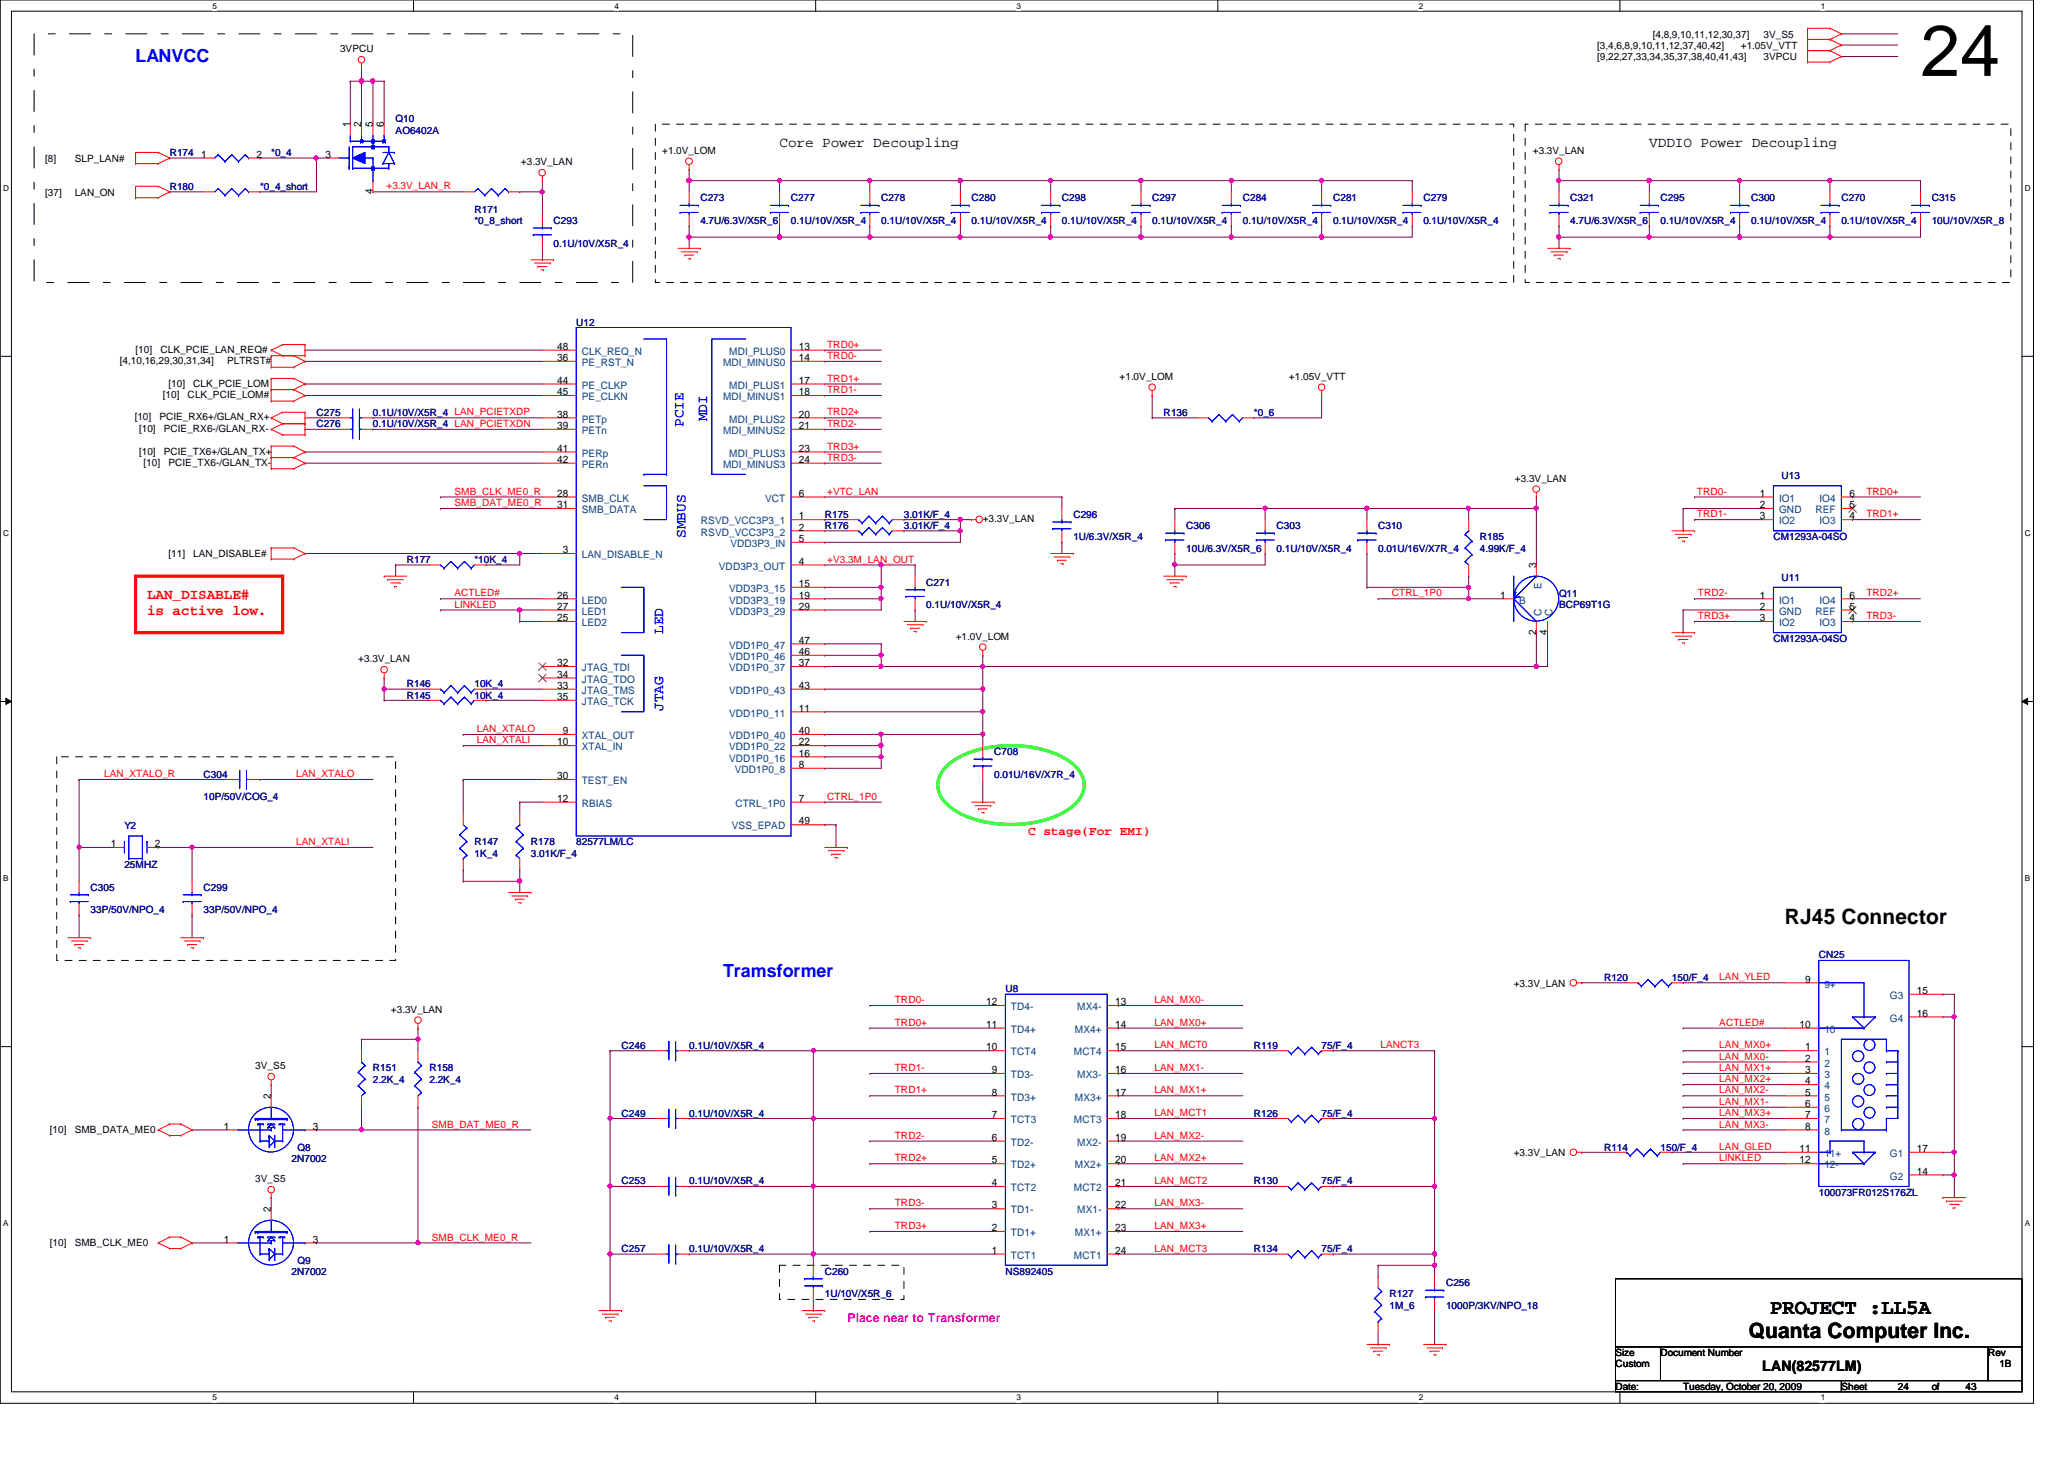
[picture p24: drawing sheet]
<svg xmlns="http://www.w3.org/2000/svg" width="297mm" height="210mm" viewBox="0 0 297 210" stroke-linecap="round" stroke-linejoin="round" font-family="sans-serif">
<defs><g id="words">
<text font-size="10.4" x="276.4" y="10.9">24</text>
<g font-size="3">
<text x="256.9" y="132.9">RJ45 Connector</text>
<text x="254.8" y="189">PROJECT :LL5A</text>
<text x="251.7" y="192.5">Quanta Computer Inc.</text>
</g>
<g font-size="2.6" fill="#00f">
<text x="19.5" y="8.9">LANVCC</text>
<text x="104.1" y="140.6">Tramsformer</text>
</g>
<g font-size="2.1">
<text x="112.2" y="21.1">Core Power Decoupling</text>
<text x="237.4" y="21.1">VDDIO Power Decoupling</text>
<text x="253.6" y="197.3">LAN(82577LM)</text>
</g>
<g font-size="2.1" fill="#00f">
<text x="98.4" y="61.4" transform="rotate(-90 98.4 61.4)">PCIE</text>
<text x="101.8" y="60.6" transform="rotate(-90 101.8 60.6)">MDI</text>
<text x="98.7" y="77.3" transform="rotate(-90 98.7 77.3)">SMBUS</text>
<text x="95.4" y="91.2" transform="rotate(-90 95.4 91.2)">LED</text>
<text x="95.4" y="102.2" transform="rotate(-90 95.4 102.2)">JTAG</text>
</g>
<g font-size="2.1" fill="#f00">
<text x="21.2" y="86.2">LAN_DISABLE#</text>
<text x="21.2" y="88.5">is active low.</text>
</g>
<text font-size="1.8" fill="#f00" x="148" y="120.2">C stage(For EMI)</text>
<text font-size="1.8" fill="#f0f" x="122" y="190.2">Place near to Transformer</text>
<g font-size="1.5">
<text x="29" y="22.7">1</text>
<text x="36.9" y="22.7">2</text>
<text x="46.9" y="22.7">3</text>
<text x="50.4" y="18.3" transform="rotate(-90 50.4 18.3)">1</text>
<text x="52" y="18.3" transform="rotate(-90 52 18.3)">2</text>
<text x="53.6" y="18.3" transform="rotate(-90 53.6 18.3)">5</text>
<text x="55.2" y="18.3" transform="rotate(-90 55.2 18.3)">6</text>
<text x="53.6" y="27.9" transform="rotate(-90 53.6 27.9)">4</text>
<text x="80.2" y="51.9">36</text>
<text x="80.2" y="50.3">48</text>
<text x="115" y="50.3">13</text>
<text x="115" y="51.9">14</text>
<text x="80.2" y="55.2">44</text>
<text x="80.2" y="56.9">45</text>
<text x="115" y="55.2">17</text>
<text x="115" y="56.9">18</text>
<text x="80.2" y="60.1">38</text>
<text x="80.2" y="61.7">39</text>
<text x="80.2" y="65">41</text>
<text x="115" y="60.1">20</text>
<text x="115" y="61.7">21</text>
<text x="115" y="65">23</text>
<text x="80.2" y="71.5">28</text>
<text x="80.2" y="66.6">42</text>
<text x="115" y="71.5">6</text>
<text x="115" y="66.6">24</text>
<text x="253.3" y="71.5">1</text>
<text x="266.1" y="71.5">6</text>
<text x="80.2" y="73.1">31</text>
<text x="115" y="74.7">1</text>
<text x="115" y="76.3">2</text>
<text x="115" y="78">5</text>
<text x="253.3" y="74.7">3</text>
<text x="253.3" y="73.1">2</text>
<text x="266.1" y="74.7">4</text>
<text x="266.1" y="73.1">5</text>
<text x="81" y="79.6">3</text>
<text x="115" y="81.2">4</text>
<text x="221.1" y="81.7" transform="rotate(-90 221.1 81.7)">3</text>
<text x="80.2" y="89.4">25</text>
<text x="80.2" y="86.1">26</text>
<text x="80.2" y="87.7">27</text>
<text x="115" y="84.5">15</text>
<text x="115" y="86.1">19</text>
<text x="115" y="87.7">29</text>
<text x="215.9" y="86.1">1</text>
<text x="253.3" y="86.1">1</text>
<text x="253.3" y="89.4">3</text>
<text x="253.3" y="87.7">2</text>
<text x="266.1" y="89.4">4</text>
<text x="266.1" y="86.1">6</text>
<text x="266.1" y="87.7">5</text>
<text x="80.2" y="95.8">32</text>
<text x="115" y="95.8">37</text>
<text x="115" y="94.2">46</text>
<text x="115" y="92.6">47</text>
<text x="221.1" y="91.4" transform="rotate(-90 221.1 91.4)">2</text>
<text x="222.7" y="91.4" transform="rotate(-90 222.7 91.4)">4</text>
<text x="80.2" y="99.1">33</text>
<text x="80.2" y="97.5">34</text>
<text x="80.2" y="100.7">35</text>
<text x="115" y="99.1">43</text>
<text x="80.2" y="107.2">10</text>
<text x="81" y="105.6">9</text>
<text x="115" y="102.4">11</text>
<text x="115" y="107.2">22</text>
<text x="115" y="105.6">40</text>
<text x="80.2" y="112.1">30</text>
<text x="115" y="110.5">8</text>
<text x="115" y="108.8">16</text>
<text x="80.2" y="115.4">12</text>
<text x="115" y="115.4">7</text>
<text x="115" y="118.6">49</text>
<text x="16" y="121.9">1</text>
<text x="22.3" y="121.9">2</text>
<text x="259.8" y="141.4">9</text>
<text x="275.9" y="143">15</text>
<text x="141.9" y="147.9">11</text>
<text x="141.9" y="144.6">12</text>
<text x="160.5" y="144.6">13</text>
<text x="160.5" y="147.9">14</text>
<text x="259" y="147.9">10</text>
<text x="275.9" y="146.3">16</text>
<text x="141.9" y="151.1">10</text>
<text x="142.7" y="154.4">9</text>
<text x="160.5" y="151.1">15</text>
<text x="160.5" y="154.4">16</text>
<text x="259.8" y="151.1">1</text>
<text x="259.8" y="152.7">2</text>
<text x="259.8" y="154.4">3</text>
<text x="259.8" y="156">4</text>
<text x="39" y="158.2" transform="rotate(-90 39 158.2)">2</text>
<text x="142.7" y="160.9">7</text>
<text x="142.7" y="157.6">8</text>
<text x="160.5" y="157.6">17</text>
<text x="160.5" y="160.9">18</text>
<text x="259.8" y="157.6">5</text>
<text x="259.8" y="159.3">6</text>
<text x="259.8" y="160.9">7</text>
<text x="32.2" y="162.5">1</text>
<text x="45" y="162.5">3</text>
<text x="142.7" y="167.4">5</text>
<text x="142.7" y="164.1">6</text>
<text x="160.5" y="167.4">20</text>
<text x="160.5" y="164.1">19</text>
<text x="259" y="165.7">11</text>
<text x="259" y="167.4">12</text>
<text x="259.8" y="162.5">8</text>
<text x="275.9" y="165.7">17</text>
<text x="142.7" y="173.9">3</text>
<text x="142.7" y="170.6">4</text>
<text x="160.5" y="173.9">22</text>
<text x="160.5" y="170.6">21</text>
<text x="275.9" y="169">14</text>
<text x="32.2" y="178.8">1</text>
<text x="39" y="174.4" transform="rotate(-90 39 174.4)">2</text>
<text x="45" y="178.8">3</text>
<text x="142.7" y="177.1">2</text>
<text x="160.5" y="177.1">23</text>
<text x="142.7" y="180.4">1</text>
<text x="160.5" y="180.4">24</text>
</g>
<g font-size="1.5" fill="#004080">
<text x="83.7" y="52.7">PE_RST_N</text>
<text x="83.7" y="51.1">CLK_REQ_N</text>
<text x="104.1" y="52.7">MDI_MINUS0</text>
<text x="104.9" y="51.1">MDI_PLUS0</text>
<text x="83.7" y="55.9">PE_CLKP</text>
<text x="83.7" y="57.6">PE_CLKN</text>
<text x="104.1" y="57.6">MDI_MINUS1</text>
<text x="104.9" y="55.9">MDI_PLUS1</text>
<text x="83.7" y="60.8">PETp</text>
<text x="83.7" y="62.4">PETn</text>
<text x="83.7" y="65.7">PERp</text>
<text x="104.1" y="62.4">MDI_MINUS2</text>
<text x="104.9" y="60.8">MDI_PLUS2</text>
<text x="104.9" y="65.7">MDI_PLUS3</text>
<text x="83.7" y="67.3">PERn</text>
<text x="104.1" y="67.3">MDI_MINUS3</text>
<text x="83.7" y="72.2">SMB_CLK</text>
<text x="83.7" y="73.8">SMB_DATA</text>
<text x="100.9" y="75.4">RSVD_VCC3P3_1</text>
<text x="100.9" y="77">RSVD_VCC3P3_2</text>
<text x="110.1" y="72.2">VCT</text>
<text x="256" y="72.2">IO1</text>
<text x="256" y="75.4">IO2</text>
<text x="256" y="73.8">GND</text>
<text x="261.3" y="73.8">REF</text>
<text x="261.9" y="75.4">IO3</text>
<text x="261.9" y="72.2">IO4</text>
<text x="83.7" y="80.3">LAN_DISABLE_N</text>
<text x="103.5" y="82">VDD3P3_OUT</text>
<text x="105.1" y="78.7">VDD3P3_IN</text>
<text x="83.7" y="86.8">LED0</text>
<text x="83.7" y="88.4">LED1</text>
<text x="104.9" y="85.2">VDD3P3_15</text>
<text x="104.9" y="86.8">VDD3P3_19</text>
<text x="104.9" y="88.4">VDD3P3_29</text>
<text x="218.6" y="86.8">B</text>
<text x="221.8" y="88.6" transform="rotate(-90 221.8 88.6)">C</text>
<text x="221.8" y="84.7" transform="rotate(-90 221.8 84.7)">E</text>
<text x="223.4" y="88.6" transform="rotate(-90 223.4 88.6)">C</text>
<text x="256" y="86.8">IO1</text>
<text x="256" y="88.4">GND</text>
<text x="261.3" y="88.4">REF</text>
<text x="261.9" y="86.8">IO4</text>
<text x="83.7" y="90.1">LED2</text>
<text x="104.9" y="95">VDD1P0_46</text>
<text x="104.9" y="93.3">VDD1P0_47</text>
<text x="256" y="90.1">IO2</text>
<text x="261.9" y="90.1">IO3</text>
<text x="83.7" y="96.6">JTAG_TDI</text>
<text x="83.7" y="99.8">JTAG_TMS</text>
<text x="83.7" y="98.2">JTAG_TDO</text>
<text x="83.7" y="101.4">JTAG_TCK</text>
<text x="104.9" y="96.6">VDD1P0_37</text>
<text x="104.9" y="99.8">VDD1P0_43</text>
<text x="83.7" y="106.3">XTAL_OUT</text>
<text x="83.7" y="107.9">XTAL_IN</text>
<text x="104.9" y="103.1">VDD1P0_11</text>
<text x="104.9" y="107.9">VDD1P0_22</text>
<text x="104.9" y="106.3">VDD1P0_40</text>
<text x="83.7" y="112.8">TEST_EN</text>
<text x="104.9" y="109.6">VDD1P0_16</text>
<text x="105.7" y="111.2">VDD1P0_8</text>
<text x="83.7" y="116.1">RBIAS</text>
<text x="105.3" y="119.3">VSS_EPAD</text>
<text x="105.8" y="116.1">CTRL_1P0</text>
<text x="262.5" y="142.1">9+</text>
<text x="272" y="143.7">G3</text>
<text x="145.5" y="148.6">TD4+</text>
<text x="145.5" y="145.3">TD4-</text>
<text x="154.7" y="148.6">MX4+</text>
<text x="155" y="145.3">MX4-</text>
<text x="262.5" y="148.6">10</text>
<text x="272" y="147">G4</text>
<text x="145.5" y="155.1">TD3-</text>
<text x="145.5" y="151.8">TCT4</text>
<text x="154.6" y="151.8">MCT4</text>
<text x="155" y="155.1">MX3-</text>
<text x="262.5" y="151.8">1</text>
<text x="262.5" y="153.5">2</text>
<text x="262.5" y="155.1">3</text>
<text x="145.5" y="161.6">TCT3</text>
<text x="145.5" y="158.3">TD3+</text>
<text x="154.6" y="161.6">MCT3</text>
<text x="154.7" y="158.3">MX3+</text>
<text x="262.5" y="156.7">4</text>
<text x="262.5" y="158.3">5</text>
<text x="262.5" y="160">6</text>
<text x="262.5" y="161.6">7</text>
<text x="145.5" y="164.8">TD2-</text>
<text x="155" y="164.8">MX2-</text>
<text x="262.5" y="163.2">8</text>
<text x="262.5" y="166.5">11+</text>
<text x="272" y="166.5">G1</text>
<text x="145.5" y="168.1">TD2+</text>
<text x="145.5" y="171.4">TCT2</text>
<text x="154.6" y="171.4">MCT2</text>
<text x="154.7" y="168.1">MX2+</text>
<text x="262.5" y="168.1">12-</text>
<text x="272" y="169.7">G2</text>
<text x="145.5" y="177.8">TD1+</text>
<text x="145.5" y="174.6">TD1-</text>
<text x="154.7" y="177.8">MX1+</text>
<text x="155" y="174.6">MX1-</text>
<text x="145.5" y="181.1">TCT1</text>
<text x="154.6" y="181.1">MCT1</text>
</g>
<g font-size="1.4">
<text x="237.9" y="5.4">[4,8,9,10,11,12,30,37]</text>
<text x="253.8" y="5.4">3V_S5</text>
<text x="48.9" y="7.5">3VPCU</text>
<text x="229.9" y="7">[3,4,6,8,9,10,11,12,37,40,42]</text>
<text x="229.9" y="8.6">[9,22,27,33,34,35,37,38,40,41,43]</text>
<text x="250.5" y="7">+1.05V_VTT</text>
<text x="253.8" y="8.6">3VPCU</text>
<text x="6.5" y="23.3">[8]</text>
<text x="10.7" y="23.3">SLP_LAN#</text>
<text x="75" y="23.8">+3.3V_LAN</text>
<text x="95.3" y="22.1">+1.0V_LOM</text>
<text x="220.6" y="22.1">+3.3V_LAN</text>
<text x="6.5" y="28.2">[37]</text>
<text x="10.7" y="28.2">LAN_ON</text>
<text x="17.3" y="52.4">[4,10,16,29,30,31,34]</text>
<text x="19.5" y="50.8">[10]</text>
<text x="23.1" y="50.8">CLK_PCIE_LAN_REQ#</text>
<text x="32.7" y="52.4">PLTRST#</text>
<text x="23.4" y="57.3">[10]</text>
<text x="24.3" y="55.6">[10]</text>
<text x="27" y="57.3">CLK_PCIE_LOM#</text>
<text x="27.8" y="55.6">CLK_PCIE_LOM</text>
<text x="161.1" y="54.7">+1.0V_LOM</text>
<text x="185.5" y="54.7">+1.05V_VTT</text>
<text x="19.4" y="60.5">[10]</text>
<text x="20" y="65.4">[10]</text>
<text x="20" y="62.1">[10]</text>
<text x="22.9" y="60.5">PCIE_RX6+/GLAN_RX+</text>
<text x="23.6" y="65.4">PCIE_TX6+/GLAN_TX+</text>
<text x="23.6" y="62.1">PCIE_RX6-/GLAN_RX-</text>
<text x="20.7" y="67">[10]</text>
<text x="24.3" y="67">PCIE_TX6-/GLAN_TX-</text>
<text x="218" y="69.3">+3.3V_LAN</text>
<text x="141.4" y="75.1">+3.3V_LAN</text>
<text x="24.3" y="80.2">[11]</text>
<text x="27.8" y="80.2">LAN_DISABLE#</text>
<text x="51.6" y="95.3">+3.3V_LAN</text>
<text x="137.5" y="92">+1.0V_LOM</text>
<text x="217.8" y="141.9">+3.3V_LAN</text>
<text x="56.3" y="145.7">+3.3V_LAN</text>
<text x="36.7" y="153.8">3V_S5</text>
<text x="7.2" y="163.1">[10]</text>
<text x="10.7" y="163.1">SMB_DATA_ME0</text>
<text x="217.8" y="166.3">+3.3V_LAN</text>
<text x="36.7" y="170.1">3V_S5</text>
<text x="7.2" y="179.3">[10]</text>
<text x="10.7" y="179.3">SMB_CLK_ME0</text>
<text x="232.5" y="195.1">Size</text>
<text x="232.5" y="196.7">Custom</text>
<text x="239" y="195.1">Document Number</text>
<text x="286.1" y="195.1">Rev</text>
<text x="287.7" y="196.7">1B</text>
<text x="232.5" y="200">Date:</text>
<text x="242.2" y="200">Tuesday, October 20, 2009</text>
<text x="265" y="200">Sheet</text>
<text x="273.1" y="200">24</text>
<text x="278" y="200">of</text>
<text x="282.9" y="200">43</text>
</g>
<g font-size="1.4" fill="#000080">
<text x="56.9" y="17.6">Q10</text>
<text x="24.4" y="22.5">R174</text>
<text x="39" y="22.5">*0_4</text>
<text x="56.9" y="19.2">AO6402A</text>
<text x="24.4" y="27.3">R180</text>
<text x="37.4" y="27.3">*0_4_short</text>
<text x="100.8" y="29">C273</text>
<text x="113.8" y="29">C277</text>
<text x="126.8" y="29">C278</text>
<text x="139.8" y="29">C280</text>
<text x="152.8" y="29">C298</text>
<text x="165.8" y="29">C297</text>
<text x="178.9" y="29">C284</text>
<text x="191.9" y="29">C281</text>
<text x="204.8" y="29">C279</text>
<text x="226" y="29">C321</text>
<text x="239" y="29">C295</text>
<text x="252" y="29">C300</text>
<text x="265" y="29">C270</text>
<text x="278" y="29">C315</text>
<text x="68.3" y="30.6">R171</text>
<text x="68.3" y="32.2">*0_8_short</text>
<text x="79.7" y="32.2">C293</text>
<text x="79.7" y="35.5">0.1U/10V/X5R_4</text>
<text x="100.8" y="32.2">4.7U/6.3V/X5R_6</text>
<text x="113.8" y="32.2">0.1U/10V/X5R_4</text>
<text x="126.8" y="32.2">0.1U/10V/X5R_4</text>
<text x="139.8" y="32.2">0.1U/10V/X5R_4</text>
<text x="152.8" y="32.2">0.1U/10V/X5R_4</text>
<text x="165.8" y="32.2">0.1U/10V/X5R_4</text>
<text x="178.9" y="32.2">0.1U/10V/X5R_4</text>
<text x="191.9" y="32.2">0.1U/10V/X5R_4</text>
<text x="204.8" y="32.2">0.1U/10V/X5R_4</text>
<text x="226" y="32.2">4.7U/6.3V/X5R_6</text>
<text x="239" y="32.2">0.1U/10V/X5R_4</text>
<text x="252" y="32.2">0.1U/10V/X5R_4</text>
<text x="265" y="32.2">0.1U/10V/X5R_4</text>
<text x="278" y="32.2">10U/10V/X5R_8</text>
<text x="82.9" y="46.9">U12</text>
<text x="45.5" y="59.9">C275</text>
<text x="53.7" y="59.9">0.1U/10V/X5R_4 LAN_PCIETXDP</text>
<text x="167.5" y="59.9">R136</text>
<text x="180.5" y="59.9">*0_6</text>
<text x="45.5" y="61.5">C276</text>
<text x="53.7" y="61.5">0.1U/10V/X5R_4 LAN_PCIETXDN</text>
<text x="256.4" y="69">U13</text>
<text x="118.7" y="74.5">R175</text>
<text x="118.7" y="76.1">R176</text>
<text x="130.1" y="74.5">3.01K/F_4</text>
<text x="130.1" y="76.1">3.01K/F_4</text>
<text x="154.5" y="74.5">C296</text>
<text x="154.5" y="77.7">1U/6.3V/X5R_4</text>
<text x="170.7" y="76.1">C306</text>
<text x="183.7" y="76.1">C303</text>
<text x="198.3" y="76.1">C310</text>
<text x="213" y="77.7">R185</text>
<text x="255.2" y="77.7">CM1293A-04SO</text>
<text x="58.5" y="81">R177</text>
<text x="68.3" y="81">*10K_4</text>
<text x="170.7" y="79.4">10U/6.3V/X5R_6</text>
<text x="183.7" y="79.4">0.1U/10V/X5R_4</text>
<text x="198.3" y="79.4">0.01U/16V/X7R_4</text>
<text x="213" y="79.4">4.99K/F_4</text>
<text x="256.4" y="83.6">U11</text>
<text x="133.3" y="84.2">C271</text>
<text x="133.3" y="87.5">0.1U/10V/X5R_4</text>
<text x="224.4" y="85.9">Q11</text>
<text x="224.4" y="87.5">BCP69T1G</text>
<text x="255.2" y="92.4">CM1293A-04SO</text>
<text x="58.5" y="98.9">R146</text>
<text x="58.5" y="100.5">R145</text>
<text x="68.3" y="98.9">10K_4</text>
<text x="68.3" y="100.5">10K_4</text>
<text x="29.3" y="111.9">C304</text>
<text x="143.1" y="108.6">C708</text>
<text x="143.1" y="111.9">0.01U/16V/X7R_4</text>
<text x="17.9" y="119.2">Y2</text>
<text x="29.3" y="115.1">10P/50V/COG_4</text>
<text x="17.9" y="124.9">25MHZ</text>
<text x="68.3" y="121.6">R147</text>
<text x="68.3" y="123.3">1K_4</text>
<text x="76.4" y="121.6">R178</text>
<text x="76.4" y="123.3">3.01K/F_4</text>
<text x="82.9" y="121.6">82577LM/LC</text>
<text x="13" y="128.1">C305</text>
<text x="13" y="131.4">33P/50V/NPO_4</text>
<text x="29.3" y="128.1">C299</text>
<text x="29.3" y="131.4">33P/50V/NPO_4</text>
<text x="261.7" y="137.9">CN25</text>
<text x="144.7" y="142.7">U8</text>
<text x="230.8" y="141.1">R120</text>
<text x="240.6" y="141.1">150/F_4</text>
<text x="53.7" y="154.1">R151</text>
<text x="53.7" y="155.8">2.2K_4</text>
<text x="61.8" y="154.1">R158</text>
<text x="61.8" y="155.8">2.2K_4</text>
<text x="89.4" y="150.9">C246</text>
<text x="99.2" y="150.9">0.1U/10V/X5R_4</text>
<text x="180.5" y="150.9">R119</text>
<text x="190.2" y="150.9">75/F_4</text>
<text x="89.4" y="160.7">C249</text>
<text x="99.2" y="160.7">0.1U/10V/X5R_4</text>
<text x="180.5" y="160.7">R126</text>
<text x="190.2" y="160.7">75/F_4</text>
<text x="41.9" y="167.1">2N7002</text>
<text x="42.8" y="165.5">Q8</text>
<text x="230.8" y="165.5">R114</text>
<text x="239" y="165.5">150/F_4</text>
<text x="89.4" y="170.4">C253</text>
<text x="99.2" y="170.4">0.1U/10V/X5R_4</text>
<text x="180.5" y="170.4">R130</text>
<text x="190.2" y="170.4">75/F_4</text>
<text x="261.7" y="172">100073FR012S176ZL</text>
<text x="41.9" y="183.4">2N7002</text>
<text x="42.8" y="181.8">Q9</text>
<text x="89.4" y="180.2">C257</text>
<text x="99.2" y="180.2">0.1U/10V/X5R_4</text>
<text x="118.7" y="183.4">C260</text>
<text x="144.7" y="183.4">NS892405</text>
<text x="180.5" y="180.2">R134</text>
<text x="190.2" y="180.2">75/F_4</text>
<text x="208.1" y="185">C256</text>
<text x="118.7" y="186.6">1U/10V/X5R_6</text>
<text x="200" y="186.6">R127</text>
<text x="200" y="188.3">1M_6</text>
<text x="208.1" y="188.3">1000P/3KV/NPO_18</text>
</g>
<g font-size="1.4" fill="#f00">
<text x="55.6" y="27.3">+3.3V_LAN_R</text>
<text x="119" y="51.6">TRD0-</text>
<text x="119" y="50">TRD0+</text>
<text x="119" y="54.9">TRD1+</text>
<text x="119" y="56.6">TRD1-</text>
<text x="119" y="59.8">TRD2+</text>
<text x="119" y="64.7">TRD3+</text>
<text x="119" y="61.4">TRD2-</text>
<text x="65.4" y="71.2">SMB_CLK_ME0_R</text>
<text x="119" y="66.3">TRD3-</text>
<text x="119" y="71.2">+VTC_LAN</text>
<text x="244.2" y="71.2">TRD0-</text>
<text x="268.6" y="71.2">TRD0+</text>
<text x="65.4" y="72.8">SMB_DAT_ME0_R</text>
<text x="244.2" y="74.4">TRD1-</text>
<text x="268.6" y="74.4">TRD1+</text>
<text x="119" y="80.9">+V3.3M_LAN_OUT</text>
<text x="65.4" y="85.8">ACTLED#</text>
<text x="65.4" y="87.4">LINKLED</text>
<text x="200.3" y="85.8">CTRL_1P0</text>
<text x="244.3" y="85.8">TRD2-</text>
<text x="244.3" y="89.1">TRD3+</text>
<text x="268.6" y="89.1">TRD3-</text>
<text x="268.6" y="85.8">TRD2+</text>
<text x="68.6" y="105.3">LAN_XTALO</text>
<text x="68.6" y="106.9">LAN_XTALI</text>
<text x="15" y="111.8">LAN_XTALO_R</text>
<text x="42.6" y="111.8">LAN_XTALO</text>
<text x="119" y="115.1">CTRL_1P0</text>
<text x="42.6" y="121.6">LAN_XTALI</text>
<text x="247.4" y="141.1">LAN_YLED</text>
<text x="128.8" y="147.6">TRD0+</text>
<text x="128.8" y="144.3">TRD0-</text>
<text x="166.2" y="144.3">LAN_MX0-</text>
<text x="166.2" y="147.6">LAN_MX0+</text>
<text x="247.4" y="147.6">ACTLED#</text>
<text x="128.8" y="154.1">TRD1-</text>
<text x="166.2" y="154.1">LAN_MX1-</text>
<text x="166.2" y="150.8">LAN_MCT0</text>
<text x="198.7" y="150.8">LANCT3</text>
<text x="247.4" y="154.1">LAN_MX1+</text>
<text x="247.4" y="155.7">LAN_MX2+</text>
<text x="247.4" y="150.8">LAN_MX0+</text>
<text x="247.4" y="152.4">LAN_MX0-</text>
<text x="128.8" y="157.3">TRD1+</text>
<text x="166.2" y="157.3">LAN_MX1+</text>
<text x="166.2" y="160.6">LAN_MCT1</text>
<text x="247.4" y="157.3">LAN_MX2-</text>
<text x="247.4" y="159">LAN_MX1-</text>
<text x="247.4" y="160.6">LAN_MX3+</text>
<text x="62.1" y="162.2">SMB_DAT_ME0_R</text>
<text x="128.8" y="163.8">TRD2-</text>
<text x="128.8" y="167.1">TRD2+</text>
<text x="166.2" y="167.1">LAN_MX2+</text>
<text x="166.2" y="163.8">LAN_MX2-</text>
<text x="247.4" y="167.1">LINKLED</text>
<text x="247.4" y="165.4">LAN_GLED</text>
<text x="247.4" y="162.2">LAN_MX3-</text>
<text x="128.8" y="173.6">TRD3-</text>
<text x="166.2" y="173.6">LAN_MX3-</text>
<text x="166.2" y="170.3">LAN_MCT2</text>
<text x="62.1" y="178.5">SMB_CLK_ME0_R</text>
<text x="128.8" y="176.8">TRD3+</text>
<text x="166.2" y="176.8">LAN_MX3+</text>
<text x="166.2" y="180.1">LAN_MCT3</text>
</g>
<g font-size="1.2">
<text x="30.6" y="1.2">5</text>
<text x="88.4" y="1.2">4</text>
<text x="146.3" y="1.2">3</text>
<text x="204.2" y="1.2">2</text>
<text x="262" y="1.2">1</text>
<text x=".5" y="27.5">D</text>
<text x="291.4" y="27.5">D</text>
<text x=".5" y="77.1">C</text>
<text x="291.4" y="77.1">C</text>
<text x=".5" y="126.8">B</text>
<text x="291.4" y="126.8">B</text>
<text x=".5" y="176.4">A</text>
<text x="291.4" y="176.4">A</text>
<text x="30.6" y="201.5">5</text>
<text x="88.4" y="201.5">4</text>
<text x="146.3" y="201.5">3</text>
<text x="204.2" y="201.5">2</text>
<text x="262" y="201.5">1</text>
</g>
</g></defs>
<path d="M0 0h292.6v201.9h-292.6zM1.6 1.6h289.4v198.6h-289.4z" fill="none" stroke="#000" stroke-width=".14"/>
<g fill="#fff">
<path d="M30.6 .2h.6v1.3h-.6z"/>
<path d="M30.6 200.4h.6v1.3h-.6z"/>
</g>
<path d="M59.5 0v1.6M59.5 200.2v1.6" fill="none" stroke="#000" stroke-width=".14"/>
<g fill="#fff">
<path d="M88.4 .2h.6v1.3h-.6z"/>
<path d="M88.4 200.4h.6v1.3h-.6z"/>
</g>
<path d="M117.4 0v1.6M117.4 200.2v1.6" fill="none" stroke="#000" stroke-width=".14"/>
<g fill="#fff">
<path d="M146.3 .2h.6v1.3h-.6z"/>
<path d="M146.3 200.4h.6v1.3h-.6z"/>
</g>
<path d="M175.3 0v1.6M175.3 200.2v1.6" fill="none" stroke="#000" stroke-width=".14"/>
<g fill="#fff">
<path d="M204.2 .2h.6v1.3h-.6z"/>
<path d="M204.2 200.4h.6v1.3h-.6z"/>
</g>
<path d="M233.1 0v1.6M233.1 200.2v1.6" fill="none" stroke="#000" stroke-width=".14"/>
<g fill="#fff">
<path d="M262 .2h.6v1.3h-.6z"/>
<path d="M262 200.4h.6v1.3h-.6z"/>
<path d="M.5 26.4h.8v1.3h-.8z"/>
<path d="M291.4 26.4h.8v1.3h-.8z"/>
<path d="M.5 76.1h.8v1.3h-.8z"/>
<path d="M291.4 76.1h.8v1.3h-.8z"/>
</g>
<path d="M0 51.3h1.6M291 51.3h1.6" fill="none" stroke="#000" stroke-width=".14"/>
<g fill="#fff">
<path d="M.5 125.7h.7v1.3h-.7z"/>
<path d="M291.4 125.7h.7v1.3h-.7z"/>
</g>
<path d="M0 100.9h1.6M.8 100.5l.8 .4-.8 .4zM291 100.9l.8-.4v.8zM291 100.9h1.6" fill="none" stroke="#000" stroke-width=".14"/>
<path d="M.8 100.5l.8 .4-.8 .4zM291 100.9l.8-.4v.8z" fill="#000"/>
<g fill="#fff">
<path d="M.5 175.4h.7v1.3h-.7z"/>
<path d="M291.4 175.4h.7v1.3h-.7z"/>
</g>
<path d="M0 150.6h1.6M291 150.6h1.6" fill="none" stroke="#000" stroke-width=".14"/>
<path d="M190.2 26h.1M190.2 26h13M118.7 65h.1M118.7 65h8.1" fill="none" stroke="#800040" stroke-width=".14"/>
<circle cx="190.2" cy="26" r=".31" fill="#f0f"/>
<circle cx="190.2" cy="26" r=".31" fill="none" stroke="#f0f" stroke-width=".14"/>
<path d="M190.2 34.1h.1M190.2 34.1h13" fill="none" stroke="#800040" stroke-width=".14"/>
<circle cx="190.2" cy="34.1" r=".31" fill="#f0f"/>
<circle cx="190.2" cy="34.1" r=".31" fill="none" stroke="#f0f" stroke-width=".14"/>
<path d="M112.2 32.5h.1M112.2 34.1h.1M112.2 32.5v1.6M112.2 34.1h13" fill="none" stroke="#800040" stroke-width=".14"/>
<circle cx="112.2" cy="34.1" r=".31" fill="#f0f"/>
<circle cx="112.2" cy="34.1" r=".31" fill="none" stroke="#f0f" stroke-width=".14"/>
<path d="M164.2 34.1h.1M177.2 32.5h.1M177.2 32.5v1.6h-13M190.2 32.5h.1M190.2 32.5v1.6M203.2 32.5h.1M203.2 32.5v1.6" fill="none" stroke="#800040" stroke-width=".14"/>
<circle cx="164.2" cy="34.1" r=".32" fill="#f0f"/>
<circle cx="164.2" cy="34.1" r=".32" fill="none" stroke="#f0f" stroke-width=".14"/>
<path d="M151.2 32.5h.1M151.2 34.1h.1M151.2 32.5v1.6M164.2 32.5h.1M164.2 32.5v1.6h-13" fill="none" stroke="#800040" stroke-width=".14"/>
<circle cx="151.2" cy="34.1" r=".31" fill="#f0f"/>
<circle cx="151.2" cy="34.1" r=".31" fill="none" stroke="#f0f" stroke-width=".14"/>
<path d="M138.2 32.5h.1M138.2 34.1h.1M138.2 32.5v1.6M138.2 34.1h13" fill="none" stroke="#800040" stroke-width=".14"/>
<circle cx="138.2" cy="34.1" r=".31" fill="#f0f"/>
<circle cx="138.2" cy="34.1" r=".31" fill="none" stroke="#f0f" stroke-width=".14"/>
<g fill="none" stroke="#800040" stroke-width=".14">
<path d="M112.2 26h.1M112.2 26v1.6M112.2 26h13M125.2 32.5h.1M125.2 32.5v1.6M164.2 26h.1M164.2 26h13M164.2 26v1.6M177.2 26h.1M177.2 26v1.6M190.2 26h.1M190.2 26v1.6"/>
<path d="M203.2 26h.1M203.2 26v1.6"/>
</g>
<circle cx="164.2" cy="26" r=".32" fill="#f0f"/>
<circle cx="164.2" cy="26" r=".32" fill="none" stroke="#f0f" stroke-width=".14"/>
<path d="M151.2 26h.1M151.2 26v1.6M151.2 26h13" fill="none" stroke="#800040" stroke-width=".14"/>
<circle cx="151.2" cy="26" r=".31" fill="#f0f"/>
<circle cx="151.2" cy="26" r=".31" fill="none" stroke="#f0f" stroke-width=".14"/>
<path d="M138.2 26h.1M138.2 26v1.6M138.2 26h13" fill="none" stroke="#800040" stroke-width=".14"/>
<circle cx="138.2" cy="26" r=".31" fill="#f0f"/>
<circle cx="138.2" cy="26" r=".31" fill="none" stroke="#f0f" stroke-width=".14"/>
<path d="M125.2 26h.1M125.2 26v1.6M125.2 26h13" fill="none" stroke="#800040" stroke-width=".14"/>
<circle cx="125.2" cy="26" r=".31" fill="#f0f"/>
<circle cx="125.2" cy="26" r=".31" fill="none" stroke="#f0f" stroke-width=".14"/>
<path d="M99.2 34.1h.1M99.2 34.1h13" fill="none" stroke="#800040" stroke-width=".14"/>
<circle cx="112.2" cy="34.1" r=".31" fill="#f0f"/>
<circle cx="112.2" cy="34.1" r=".31" fill="none" stroke="#f0f" stroke-width=".14"/>
<circle cx="99.2" cy="34.1" r=".32" fill="#f0f"/>
<circle cx="99.2" cy="34.1" r=".32" fill="none" stroke="#f0f" stroke-width=".14"/>
<path d="M99.2 32.5h.1M99.2 26h.1M99.2 26v1.6M99.2 32.5v1.6M99.2 26h13" fill="none" stroke="#800040" stroke-width=".14"/>
<circle cx="112.2" cy="26" r=".31" fill="#f0f"/>
<circle cx="112.2" cy="26" r=".31" fill="none" stroke="#f0f" stroke-width=".14"/>
<circle cx="99.2" cy="26" r=".32" fill="#f0f"/>
<circle cx="99.2" cy="26" r=".32" fill="none" stroke="#f0f" stroke-width=".14"/>
<path d="M99.2 34.1h.1M99.2 24.4h.1M99.2 24.4v1.6M99.2 34.1v1.6M177.2 34.1h.1M177.2 34.1h13" fill="none" stroke="#800040" stroke-width=".14"/>
<circle cx="177.2" cy="34.1" r=".31" fill="#f0f"/>
<circle cx="177.2" cy="34.1" r=".31" fill="none" stroke="#f0f" stroke-width=".14"/>
<path d="M125.2 34.1h.1M125.2 34.1h13M118.7 52h.1M118.7 52h8.1" fill="none" stroke="#800040" stroke-width=".14"/>
<circle cx="125.2" cy="34.1" r=".31" fill="#f0f"/>
<circle cx="125.2" cy="34.1" r=".31" fill="none" stroke="#f0f" stroke-width=".14"/>
<path d="M118.7 50.4h.1M118.7 50.4h8.1M11.4 112.1h.1M11.4 112.1v14.7M11.4 131.7h.1M11.4 121.9h.1M11.4 131.7v3.2M11.4 121.9h4.9M27.6 131.7h.1M27.6 131.7v3.2" fill="none" stroke="#800040" stroke-width=".14"/>
<circle cx="11.4" cy="121.9" r=".3" fill="#f0f"/>
<circle cx="11.4" cy="121.9" r=".3" fill="none" stroke="#f0f" stroke-width=".14"/>
<path d="M22.8 121.9h.1M22.8 121.9h30.9M27.6 121.9h.1M27.6 121.9v4.9" fill="none" stroke="#800040" stroke-width=".14"/>
<circle cx="27.6" cy="121.9" r=".3" fill="#f0f"/>
<circle cx="27.6" cy="121.9" r=".3" fill="none" stroke="#f0f" stroke-width=".14"/>
<g fill="none" stroke="#800040" stroke-width=".14">
<path d="M43.9 55.2h.1M43.9 56.9h.1M43.9 52h.1M43.9 55.2h34.2M43.9 56.9h34.2M43.9 52h34.2M43.9 65h.1M43.9 66.6h.1M43.9 61.8h.1M43.9 60.1h.1M43.9 66.6h34.2M43.9 65h34.2"/>
<path d="M43.9 61.8h4.9M43.9 60.1h4.9M53.7 60.1h.1M53.7 61.8h.1M53.7 61.8h24.4M53.7 60.1h24.4M74.8 79.6h.1M74.8 79.6h3.3M118.7 66.6h.1M118.7 66.6h8.1M63.4 86.1h.1M63.4 86.1h14.7"/>
<path d="M74.8 87.8h.1M74.8 87.8h3.3M66.7 105.7h.1M66.7 107.3h.1M66.7 105.7h11.4M66.7 107.3h11.4"/>
</g>
<circle cx="74.8" cy="79.6" r=".31" fill="#f0f"/>
<circle cx="74.8" cy="79.6" r=".31" fill="none" stroke="#f0f" stroke-width=".14"/>
<g fill="none" stroke="#800040" stroke-width=".14">
<path d="M118.7 55.2h.1M118.7 56.9h.1M118.7 55.2h8.1M118.7 56.9h8.1M118.7 60.1h.1M118.7 61.8h.1M118.7 60.1h8.1M118.7 61.8h8.1M66.7 112.1h.1M66.7 112.1h11.4M66.7 112.1v4.9M74.8 115.4h.1"/>
<path d="M74.8 115.4h3.3M74.8 115.4v1.6M66.7 126.8h.1M74.8 125.1h.1M74.8 125.1v1.7h-8.1"/>
</g>
<circle cx="74.8" cy="126.7" r=".31" fill="#f0f"/>
<circle cx="74.8" cy="126.7" r=".31" fill="none" stroke="#f0f" stroke-width=".14"/>
<g fill="none" stroke="#800040" stroke-width=".14">
<path d="M118.7 78h.1M138.2 76.4h.1M138.2 74.8h.1M138.2 76.4v1.6h-19.5M138.2 74.8h1.6M118.7 118.7h.1M118.7 118.7h1.6M120.3 118.7h.1M120.3 118.7v3.2M66.7 125.1h.1M66.7 125.1v1.7M74.8 126.8h.1"/>
<path d="M74.8 126.8v1.6"/>
</g>
<circle cx="138.2" cy="74.7" r=".31" fill="#f0f"/>
<circle cx="138.2" cy="74.7" r=".31" fill="none" stroke="#f0f" stroke-width=".14"/>
<path d="M118.7 105.7h.1M118.7 105.7h8.1M126.8 105.7h.1M126.8 105.7v1.6" fill="none" stroke="#800040" stroke-width=".14"/>
<circle cx="126.8" cy="105.6" r=".3" fill="#f0f"/>
<circle cx="126.8" cy="105.6" r=".3" fill="none" stroke="#f0f" stroke-width=".14"/>
<path d="M118.7 110.5h.1M118.7 108.9h.1M118.7 110.5h8.1M118.7 108.9h8.1" fill="none" stroke="#800040" stroke-width=".14"/>
<circle cx="126.8" cy="108.9" r=".3" fill="#f0f"/>
<circle cx="126.8" cy="108.9" r=".3" fill="none" stroke="#f0f" stroke-width=".14"/>
<path d="M118.7 92.6h.1M118.7 95.9h.1M118.7 94.3h.1M118.7 92.6h8.1M118.7 94.3h8.1M126.8 94.3h.1M126.8 94.3v1.6h-8.1M118.7 107.3h.1M118.7 107.3h8.1M126.8 108.9h.1M126.8 108.9v1.6" fill="none" stroke="#800040" stroke-width=".14"/>
<circle cx="126.8" cy="94.2" r=".3" fill="#f0f"/>
<circle cx="126.8" cy="94.2" r=".3" fill="none" stroke="#f0f" stroke-width=".14"/>
<path d="M118.7 87.8h.1M126.8 86.1h.1M126.8 86.1v1.7h-8.1" fill="none" stroke="#800040" stroke-width=".14"/>
<circle cx="126.8" cy="86.1" r=".3" fill="#f0f"/>
<circle cx="126.8" cy="86.1" r=".3" fill="none" stroke="#f0f" stroke-width=".14"/>
<path d="M118.7 84.5h.1M118.7 86.1h.1M118.7 84.5h8.1M126.8 84.5h.1M126.8 81.3h.1M126.8 84.5v1.6h-8.1M126.8 81.3h4.9M131.7 81.3h.1M131.7 81.3v1.6" fill="none" stroke="#800040" stroke-width=".14"/>
<circle cx="126.8" cy="81.2" r=".3" fill="#f0f"/>
<circle cx="126.8" cy="81.2" r=".3" fill="none" stroke="#f0f" stroke-width=".14"/>
<path d="M118.7 99.1h.1M118.7 99.1h22.7M131.7 87.8h.1M131.7 87.8v1.6M118.7 102.4h.1M118.7 102.4h22.7M126.8 105.7h.1M141.4 102.4h.1M141.4 102.4v3.3h-14.6" fill="none" stroke="#800040" stroke-width=".14"/>
<circle cx="141.4" cy="105.6" r=".3" fill="#f0f"/>
<circle cx="141.4" cy="105.6" r=".3" fill="none" stroke="#f0f" stroke-width=".14"/>
<circle cx="141.4" cy="102.4" r=".3" fill="#f0f"/>
<circle cx="141.4" cy="102.4" r=".3" fill="none" stroke="#f0f" stroke-width=".14"/>
<path d="M43.9 50.4h.1M43.9 50.4h34.2M126.8 81.3h.1M126.8 81.3v3.2M141.4 95.9h.1M141.4 95.9v3.2" fill="none" stroke="#800040" stroke-width=".14"/>
<circle cx="126.8" cy="84.5" r=".3" fill="#f0f"/>
<circle cx="126.8" cy="84.5" r=".3" fill="none" stroke="#f0f" stroke-width=".14"/>
<path d="M118.7 81.3h.1M118.7 81.3h8.1M141.4 99.1h.1M141.4 99.1v3.3" fill="none" stroke="#800040" stroke-width=".14"/>
<circle cx="141.4" cy="99.1" r=".31" fill="#f0f"/>
<circle cx="141.4" cy="99.1" r=".31" fill="none" stroke="#f0f" stroke-width=".14"/>
<path d="M126.8 92.6h.1M126.8 92.6v1.7M126.8 107.3h.1M126.8 107.3v1.6" fill="none" stroke="#800040" stroke-width=".14"/>
<circle cx="126.8" cy="107.2" r=".31" fill="#f0f"/>
<circle cx="126.8" cy="107.2" r=".31" fill="none" stroke="#f0f" stroke-width=".14"/>
<path d="M43.9 79.6h.1M43.9 79.6h30.9M63.4 71.5h.1M63.4 73.2h.1M63.4 71.5h14.7M63.4 73.2h14.7M118.7 74.8h.1M118.7 76.4h.1M118.7 74.8h3.3M118.7 76.4h3.3M130.1 76.4h.1M130.1 76.4h8.1" fill="none" stroke="#800040" stroke-width=".14"/>
<circle cx="138.2" cy="76.4" r=".3" fill="#f0f"/>
<circle cx="138.2" cy="76.4" r=".3" fill="none" stroke="#f0f" stroke-width=".14"/>
<g fill="none" stroke="#800040" stroke-width=".14">
<path d="M165.8 56.9h.1M165.8 56.9v3.2M190.2 56.9h.1M190.2 56.9v3.2h-9.7M74.8 79.6h.1M74.8 79.6v1.7h-4.9M165.8 60.1h.1M165.8 60.1h6.5M180.5 60.1h.1M56.9 81.3h.1M56.9 81.3h4.9M56.9 81.3v1.6"/>
<path d="M69.9 81.3h.1M118.7 115.4h.1M118.7 115.4h8.1M52 149.5h.1M52 149.5h8.2"/>
</g>
<circle cx="60.2" cy="149.5" r=".3" fill="#f0f"/>
<circle cx="60.2" cy="149.5" r=".3" fill="none" stroke="#f0f" stroke-width=".14"/>
<path d="M52 149.5h.1M52 149.5v1.7M60.2 147.9h.1M60.2 147.9v1.6M60.2 178.8h.1M60.2 178.8h16.2" fill="none" stroke="#800040" stroke-width=".14"/>
<circle cx="60.2" cy="178.8" r=".3" fill="#f0f"/>
<circle cx="60.2" cy="178.8" r=".3" fill="none" stroke="#f0f" stroke-width=".14"/>
<path d="M52 159.3h.1M52 159.3v3.3M52 162.6h.1M52 162.6h24.4" fill="none" stroke="#800040" stroke-width=".14"/>
<circle cx="52" cy="162.5" r=".3" fill="#f0f"/>
<circle cx="52" cy="162.5" r=".3" fill="none" stroke="#f0f" stroke-width=".14"/>
<g fill="none" stroke="#800040" stroke-width=".14">
<path d="M55.3 99.1h.1M55.3 99.1h6.5M69.9 99.1h.1M69.9 99.1h8.2M69.9 100.8h.1M69.9 100.8h8.2M39 156h.1M39 156v1.6M60.2 159.3h.1M60.2 149.5h.1M60.2 159.3v19.5h-14.7M60.2 149.5v1.7"/>
<path d="M27.6 178.8h.1M27.6 178.8h5M39 172.3h.1M39 172.3v1.6M45.5 178.8h.1"/>
</g>
<circle cx="55.3" cy="99.1" r=".31" fill="#f0f"/>
<circle cx="55.3" cy="99.1" r=".31" fill="none" stroke="#f0f" stroke-width=".14"/>
<path d="M152.8 78h.1M152.8 71.5h.1M152.8 71.5v1.7M152.8 78v1.6M55.3 99.1h.1M55.3 97.5h.1M55.3 97.5v3.3M211.4 86.1h.1M211.4 86.1h4.8" fill="none" stroke="#800040" stroke-width=".14"/>
<circle cx="211.3" cy="86.1" r=".3" fill="#f0f"/>
<circle cx="211.3" cy="86.1" r=".3" fill="none" stroke="#f0f" stroke-width=".14"/>
<path d="M221.1 73.2h.1M221.1 71.5h.1M221.1 71.5v9.8M211.4 84.5h.1M211.4 84.5v1.6" fill="none" stroke="#800040" stroke-width=".14"/>
<circle cx="211.3" cy="84.5" r=".3" fill="#f0f"/>
<circle cx="211.3" cy="84.5" r=".3" fill="none" stroke="#f0f" stroke-width=".14"/>
<path d="M211.4 73.2h.1M211.4 73.2v1.6M211.4 73.2h9.7" fill="none" stroke="#800040" stroke-width=".14"/>
<circle cx="221.1" cy="73.1" r=".31" fill="#f0f"/>
<circle cx="221.1" cy="73.1" r=".31" fill="none" stroke="#f0f" stroke-width=".14"/>
<circle cx="211.3" cy="73.1" r=".3" fill="#f0f"/>
<circle cx="211.3" cy="73.1" r=".3" fill="none" stroke="#f0f" stroke-width=".14"/>
<path d="M169.1 79.6h.1M169.1 79.6v1.7M169.1 81.3h.1M169.1 81.3h13" fill="none" stroke="#800040" stroke-width=".14"/>
<circle cx="169.1" cy="81.2" r=".3" fill="#f0f"/>
<circle cx="169.1" cy="81.2" r=".3" fill="none" stroke="#f0f" stroke-width=".14"/>
<path d="M182.1 79.6h.1M182.1 79.6v1.7M196.7 73.2h.1M196.7 73.2h14.7M169.1 81.3h.1M169.1 81.3v1.6" fill="none" stroke="#800040" stroke-width=".14"/>
<circle cx="196.7" cy="73.1" r=".31" fill="#f0f"/>
<circle cx="196.7" cy="73.1" r=".31" fill="none" stroke="#f0f" stroke-width=".14"/>
<g fill="none" stroke="#800040" stroke-width=".14">
<path d="M53.7 11.7h.1M53.7 11.7v6.2M55.3 11.7h.1M55.3 11.7v6.2M169.1 73.2h.1M169.1 73.2v1.6M169.1 73.2h13M182.1 73.2h.1M182.1 73.2v1.6M198.3 86.1h.1M198.3 86.1h13.1M221.1 91h.1"/>
<path d="M221.1 91v4.9M222.7 91h.1M222.7 91v4.9"/>
</g>
<circle cx="53.6" cy="11.7" r=".31" fill="#f0f"/>
<circle cx="53.6" cy="11.7" r=".31" fill="none" stroke="#f0f" stroke-width=".14"/>
<path d="M52 11.7h.1M52 11.7v6.2" fill="none" stroke="#800040" stroke-width=".14"/>
<circle cx="52" cy="11.7" r=".31" fill="#f0f"/>
<circle cx="52" cy="11.7" r=".31" fill="none" stroke="#f0f" stroke-width=".14"/>
<g fill="none" stroke="#800040" stroke-width=".14">
<path d="M50.4 11.7h.1M50.4 11.7v6.2M50.4 11.7h1.6M53.7 11.7h.1M53.7 11.7h1.6M78.1 27.6h.1M78.1 27.6v3.3M177.2 26h.1M177.2 26h13M118.7 71.5h.1M118.7 71.5h34.1M130.1 74.8h.1"/>
<path d="M130.1 74.8h8.1M138.2 74.8h.1M138.2 74.8v1.6M55.3 100.8h.1M55.3 100.8h6.5M27.6 162.6h.1M27.6 162.6h5M45.5 162.6h.1M45.5 162.6h6.5"/>
</g>
<circle cx="177.2" cy="26" r=".31" fill="#f0f"/>
<circle cx="177.2" cy="26" r=".31" fill="none" stroke="#f0f" stroke-width=".14"/>
<path d="M263.4 26h.1M263.4 26h13" fill="none" stroke="#800040" stroke-width=".14"/>
<circle cx="263.3" cy="26" r=".31" fill="#f0f"/>
<circle cx="263.3" cy="26" r=".31" fill="none" stroke="#f0f" stroke-width=".14"/>
<path d="M237.4 34.1h.1M237.4 34.1h13M276.4 26h.1M276.4 26v1.6" fill="none" stroke="#800040" stroke-width=".14"/>
<circle cx="237.3" cy="34.1" r=".32" fill="#f0f"/>
<circle cx="237.3" cy="34.1" r=".32" fill="none" stroke="#f0f" stroke-width=".14"/>
<path d="M224.4 32.5h.1M224.4 34.1h.1M224.4 26h.1M224.4 26h26M224.4 32.5v3.2M237.4 26h.1M237.4 26v1.6M250.4 26h.1M250.4 26v1.6M263.4 26h.1M263.4 26v1.6" fill="none" stroke="#800040" stroke-width=".14"/>
<circle cx="237.3" cy="26" r=".32" fill="#f0f"/>
<circle cx="237.3" cy="26" r=".32" fill="none" stroke="#f0f" stroke-width=".14"/>
<circle cx="224.3" cy="26" r=".31" fill="#f0f"/>
<circle cx="224.3" cy="26" r=".31" fill="none" stroke="#f0f" stroke-width=".14"/>
<path d="M224.4 26h.1M224.4 34.1h.1M224.4 26v1.6M224.4 34.1h13" fill="none" stroke="#800040" stroke-width=".14"/>
<circle cx="224.3" cy="34.1" r=".31" fill="#f0f"/>
<circle cx="224.3" cy="34.1" r=".31" fill="none" stroke="#f0f" stroke-width=".14"/>
<path d="M224.4 24.4h.1M224.4 24.4v1.6M263.4 34.1h.1M263.4 34.1h13" fill="none" stroke="#800040" stroke-width=".14"/>
<circle cx="263.3" cy="34.1" r=".31" fill="#f0f"/>
<circle cx="263.3" cy="34.1" r=".31" fill="none" stroke="#f0f" stroke-width=".14"/>
<path d="M250.4 34.1h.1M250.4 34.1h13" fill="none" stroke="#800040" stroke-width=".14"/>
<circle cx="250.3" cy="34.1" r=".31" fill="#f0f"/>
<circle cx="250.3" cy="34.1" r=".31" fill="none" stroke="#f0f" stroke-width=".14"/>
<path d="M237.4 32.5h.1M237.4 32.5v1.6M250.4 32.5h.1M250.4 32.5v1.6M263.4 32.5h.1M263.4 32.5v1.6M276.4 32.5h.1M276.4 32.5v1.6M126.8 95.9h.1M126.8 95.9h14.6" fill="none" stroke="#800040" stroke-width=".14"/>
<circle cx="141.4" cy="95.9" r=".3" fill="#f0f"/>
<circle cx="141.4" cy="95.9" r=".3" fill="none" stroke="#f0f" stroke-width=".14"/>
<circle cx="126.8" cy="95.9" r=".3" fill="#f0f"/>
<circle cx="126.8" cy="95.9" r=".3" fill="none" stroke="#f0f" stroke-width=".14"/>
<path d="M141.4 94.3h.1M141.4 94.3v1.6M221.1 95.9h.1M221.1 95.9h1.6" fill="none" stroke="#800040" stroke-width=".14"/>
<circle cx="221.1" cy="95.9" r=".31" fill="#f0f"/>
<circle cx="221.1" cy="95.9" r=".31" fill="none" stroke="#f0f" stroke-width=".14"/>
<path d="M265 4.9h.1M265 6.5h.1M265 4.9h8.1M265 6.5h8.1M250.4 26h.1M250.4 26h13" fill="none" stroke="#800040" stroke-width=".14"/>
<circle cx="250.3" cy="26" r=".31" fill="#f0f"/>
<circle cx="250.3" cy="26" r=".31" fill="none" stroke="#f0f" stroke-width=".14"/>
<path d="M141.4 95.9h.1M141.4 95.9h79.7M198.3 182h.1M198.3 182h8.2" fill="none" stroke="#800040" stroke-width=".14"/>
<circle cx="206.5" cy="182" r=".3" fill="#f0f"/>
<circle cx="206.5" cy="182" r=".3" fill="none" stroke="#f0f" stroke-width=".14"/>
<path d="M117 170.7h.1M117 160.9h.1M117 170.7h26.1M117 160.9h26.1" fill="none" stroke="#800040" stroke-width=".14"/>
<circle cx="117" cy="160.9" r=".3" fill="#f0f"/>
<circle cx="117" cy="160.9" r=".3" fill="none" stroke="#f0f" stroke-width=".14"/>
<g fill="none" stroke="#800040" stroke-width=".14">
<path d="M117 151.2h.1M117 151.2h26.1M160.9 157.6h.1M160.9 154.4h.1M160.9 157.6h18M160.9 154.4h18M191.9 151.2h.1M191.9 151.2h14.6M206.5 151.2h.1M206.5 151.2v19.5h-14.6M160.9 167.4h.1M160.9 177.2h.1"/>
<path d="M160.9 173.9h.1M160.9 167.4h18M160.9 177.2h18M160.9 173.9h18M191.9 170.7h.1M191.9 160.9h.1M191.9 160.9h14.6M206.5 160.9h.1M191.9 180.4h.1M191.9 180.4h14.6"/>
</g>
<circle cx="206.5" cy="160.9" r=".3" fill="#f0f"/>
<circle cx="206.5" cy="160.9" r=".3" fill="none" stroke="#f0f" stroke-width=".14"/>
<g fill="none" stroke="#800040" stroke-width=".14">
<path d="M87.8 151.2h.1M87.8 151.2h6.5M125.2 157.6h.1M125.2 154.4h.1M125.2 147.9h.1M125.2 144.7h.1M125.2 157.6h17.9M125.2 154.4h17.9M125.2 147.9h17.9M125.2 144.7h17.9M125.2 177.2h.1M125.2 173.9h.1"/>
<path d="M125.2 164.2h.1M125.2 167.4h.1M125.2 177.2h17.9M125.2 173.9h17.9M125.2 164.2h17.9M125.2 167.4h17.9M87.8 180.4h.1M87.8 180.4h6.5"/>
</g>
<circle cx="87.8" cy="180.4" r=".31" fill="#f0f"/>
<circle cx="87.8" cy="180.4" r=".31" fill="none" stroke="#f0f" stroke-width=".14"/>
<path d="M87.8 160.9h.1M87.8 160.9v9.8M87.8 180.4h.1M87.8 180.4v8.2" fill="none" stroke="#800040" stroke-width=".14"/>
<circle cx="87.8" cy="160.9" r=".3" fill="#f0f"/>
<circle cx="87.8" cy="160.9" r=".3" fill="none" stroke="#f0f" stroke-width=".14"/>
<path d="M87.8 151.2h.1M87.8 151.2v9.7M160.9 151.2h.1M160.9 151.2h22.8M87.8 170.7h.1M87.8 160.9h.1M87.8 170.7h6.5M87.8 160.9h6.5M87.8 170.7v9.7" fill="none" stroke="#800040" stroke-width=".14"/>
<circle cx="87.8" cy="170.6" r=".3" fill="#f0f"/>
<circle cx="87.8" cy="170.6" r=".3" fill="none" stroke="#f0f" stroke-width=".14"/>
<path d="M160.9 144.7h.1M160.9 144.7h18M160.9 160.9h.1M160.9 164.2h.1M160.9 160.9h22.8M160.9 164.2h18M117 180.4h.1M117 180.4h26.1" fill="none" stroke="#800040" stroke-width=".14"/>
<circle cx="117" cy="180.4" r=".31" fill="#f0f"/>
<circle cx="117" cy="180.4" r=".31" fill="none" stroke="#f0f" stroke-width=".14"/>
<path d="M160.9 147.9h.1M160.9 147.9h18M160.9 170.7h.1M160.9 170.7h22.8M206.5 170.7h.1M206.5 170.7v9.7M160.9 180.4h.1M160.9 180.4h22.8" fill="none" stroke="#800040" stroke-width=".14"/>
<circle cx="206.5" cy="170.6" r=".3" fill="#f0f"/>
<circle cx="206.5" cy="170.6" r=".3" fill="none" stroke="#f0f" stroke-width=".14"/>
<path d="M198.3 183.7h.1M198.3 182v1.7M206.5 180.4h.1M206.5 180.4v1.6" fill="none" stroke="#800040" stroke-width=".14"/>
<circle cx="206.4" cy="180.4" r=".31" fill="#f0f"/>
<circle cx="206.4" cy="180.4" r=".31" fill="none" stroke="#f0f" stroke-width=".14"/>
<path d="M198.3 193.4h.1M198.3 191.8v1.6M206.5 188.6h.1M206.5 182h.1M206.5 182v1.7M206.5 188.6v4.8" fill="none" stroke="#800040" stroke-width=".14"/>
<circle cx="206.5" cy="182" r=".3" fill="#f0f"/>
<circle cx="206.5" cy="182" r=".3" fill="none" stroke="#f0f" stroke-width=".14"/>
<path d="M74.8 89.4h.1M74.8 87.8h.1M74.8 89.4h3.3M74.8 87.8v1.6" fill="none" stroke="#800040" stroke-width=".14"/>
<circle cx="74.8" cy="87.8" r=".31" fill="#f0f"/>
<circle cx="74.8" cy="87.8" r=".31" fill="none" stroke="#f0f" stroke-width=".14"/>
<path d="M52 9.7h.1M52 11.7h.1M52 9.7v2M52 11.7h1.7M63.4 87.8h.1M63.4 87.8h11.4" fill="none" stroke="#800040" stroke-width=".14"/>
<circle cx="52" cy="11.7" r=".31" fill="#f0f"/>
<circle cx="52" cy="11.7" r=".31" fill="none" stroke="#f0f" stroke-width=".14"/>
<path d="M24.4 22.7h.1M24.4 22.7h4.9M37.4 22.7h.1M37.4 27.6h.1M37.4 22.7h8.1M45.5 22.7h.1M45.5 22.7v4.9h-8.1" fill="none" stroke="#800040" stroke-width=".14"/>
<circle cx="45.5" cy="22.7" r=".3" fill="#f0f"/>
<circle cx="45.5" cy="22.7" r=".3" fill="none" stroke="#f0f" stroke-width=".14"/>
<g fill="none" stroke="#800040" stroke-width=".14">
<path d="M24.4 27.6h.1M24.4 27.6h4.9M45.5 22.7h.1M45.5 22.7h1.7M242.2 154.4h.1M242.2 156h.1M242.2 154.4h14.7M242.2 156h14.7M227.6 165.8h.1M227.6 165.8h4.9M240.6 165.8h.1M240.6 165.8h16.3"/>
<path d="M242.2 167.4h.1M242.2 167.4h14.7M281.3 169h.1M281.3 169v3.3"/>
</g>
<circle cx="281.2" cy="169" r=".3" fill="#f0f"/>
<circle cx="281.2" cy="169" r=".3" fill="none" stroke="#f0f" stroke-width=".14"/>
<path d="M281.3 165.8h.1M281.3 165.8v3.2" fill="none" stroke="#800040" stroke-width=".14"/>
<circle cx="281.2" cy="165.8" r=".3" fill="#f0f"/>
<circle cx="281.2" cy="165.8" r=".3" fill="none" stroke="#f0f" stroke-width=".14"/>
<path d="M279.6 143h.1M279.6 146.3h.1M279.6 143h1.7M279.6 146.3h1.7M281.3 143h.1M281.3 146.3h.1M281.3 143v22.8h-1.7M279.6 165.8h.1M279.6 169h.1M279.6 169h1.7" fill="none" stroke="#800040" stroke-width=".14"/>
<circle cx="281.2" cy="146.3" r=".3" fill="#f0f"/>
<circle cx="281.2" cy="146.3" r=".3" fill="none" stroke="#f0f" stroke-width=".14"/>
<g fill="none" stroke="#800040" stroke-width=".14">
<path d="M182.1 73.2h.1M182.1 73.2h14.6M196.7 73.2h.1M196.7 73.2v1.6M227.6 141.4h.1M227.6 141.4h6.5M242.2 157.6h.1M242.2 151.2h.1M242.2 159.3h.1M242.2 147.9h.1M242.2 141.4h.1M242.2 152.8h.1"/>
<path d="M242.2 157.6h14.7M242.2 151.2h14.7M242.2 159.3h14.7M242.2 147.9h14.7M242.2 141.4h14.7M242.2 152.8h14.7M242.2 162.6h.1M242.2 160.9h.1M242.2 162.6h14.7M242.2 160.9h14.7"/>
</g>
<circle cx="182.1" cy="73.1" r=".3" fill="#f0f"/>
<circle cx="182.1" cy="73.1" r=".3" fill="none" stroke="#f0f" stroke-width=".14"/>
<g fill="none" stroke="#800040" stroke-width=".14">
<path d="M78.1 26h.1M78.1 26v1.6M196.7 79.6h.1M196.7 79.6v4.9M242.2 73.2h.1M242.2 76.4h.1M242.2 73.2h11.4M242.2 73.2v3.2M243.9 74.8h.1M243.9 71.5h.1M243.9 71.5h9.7M243.9 74.8h9.7"/>
<path d="M266.6 71.5h.1M266.6 74.8h.1M266.6 71.5h9.8M266.6 74.8h9.8M196.7 84.5h.1M211.4 82.9h.1M211.4 82.9v1.6h-14.7M242.2 87.8h.1M242.2 91h.1M242.2 87.8v3.2M242.2 87.8h11.4M243.9 86.1h.1"/>
<path d="M243.9 89.4h.1M243.9 89.4h9.7M243.9 86.1h9.7M266.6 89.4h.1M266.6 86.1h.1M266.6 89.4h9.8M266.6 86.1h9.8"/>
</g>
<circle cx="78" cy="27.6" r=".3" fill="#f0f"/>
<circle cx="78" cy="27.6" r=".3" fill="none" stroke="#f0f" stroke-width=".14"/>
<path d="M53.7 27.6h.1M53.7 27.6h13M11.4 112.1h.1M11.4 112.1h21.2M37.4 112.1h.1M37.4 112.1h16.3M117 170.7h.1M117 170.7v11.3M99.2 180.4h.1M99.2 180.4h17.8M117 180.4h.1" fill="none" stroke="#800040" stroke-width=".14"/>
<circle cx="117" cy="170.6" r=".3" fill="#f0f"/>
<circle cx="117" cy="170.6" r=".3" fill="none" stroke="#f0f" stroke-width=".14"/>
<path d="M117 151.2h.1M117 151.2v19.5h-17.8M99.2 170.7h.1M99.2 160.9h.1M99.2 160.9h17.8M117 160.9h.1" fill="none" stroke="#800040" stroke-width=".14"/>
<circle cx="117" cy="151.1" r=".3" fill="#f0f"/>
<circle cx="117" cy="151.1" r=".3" fill="none" stroke="#f0f" stroke-width=".14"/>
<g fill="none" stroke="#800040" stroke-width=".14">
<path d="M265 8.1h.1M265 8.1h8.1M74.8 27.6h.1M74.8 27.6h3.3M78.1 37.4h.1M78.1 35.7v1.7M141.4 105.7h.1M141.4 115.4h.1M141.4 105.7v1.6M141.4 112.1v3.3M99.2 151.2h.1M99.2 151.2h17.8"/>
<path d="M117 188.6h.1M117 186.9v1.7"/>
</g>
<g fill="none" stroke="#f00" stroke-width=".14">
<path d="M52 9.7h.1M52 9.1v.6M260.1 5.7h.1M260.1 4.1h.1M260.1 7.3h.1M260.1 8.9h.1M260.1 4.1h3.3M260.1 5.7h3.3M260.1 4.1v4.8M260.1 7.3h3.3M260.1 8.9h3.3M263.4 4.1h.1"/>
<path d="M263.4 5.7h.1M263.4 7.3h.1M263.4 8.9h.1M263.4 4.1l1.6 .8M263.4 5.7l1.6 .8M263.4 7.3l1.6 .8M265 4.9h.1M265 6.5h.1M265 8.1h.1M265 4.9l-1.6 .8M265 6.5l-1.6 .8M265 8.1l-1.6 .8"/>
<path d="M19.5 23.5h.1M19.5 21.9h.1M19.5 28.4h.1M19.5 26.8h.1M19.5 21.9h3.3M19.5 23.5h3.3M19.5 21.9v1.6M19.5 26.8v1.6M19.5 26.8h3.3M19.5 28.4h3.3M22.8 21.9h.1M22.8 23.5h.1"/>
<path d="M22.8 26.8h.1M22.8 28.4h.1M22.8 21.9l1.6 .8M22.8 26.8l1.6 .8M24.4 22.7h.1M24.4 27.6h.1M24.4 22.7l-1.6 .8M24.4 27.6l-1.6 .8M66.7 27.6h1.6M73.2 27.6h1.6M76.4 37.4h3.3M76.9 37.8h2.3"/>
<path d="M77.4 38.4h.1M77.4 38.4h1.3M77.9 38.8h.3M78.1 26h.1M78.1 25.4v.6M78.2 38.8h.1M79.2 37.8h.1M79.7 37.4h.1M97.6 35.7h3.2M98 36.2h2.3M98.5 36.7h.1M98.5 36.7h1.3"/>
<path d="M99 37.2h.4M99.2 24.4h.1M99.2 23.7v.7M99.4 37.2h.1M100.3 36.2h.1M100.8 35.7h.1M138.2 27.6v1.7M138.2 30.9v1.6M151.2 27.6v1.7M151.2 30.9v1.6M222.7 35.7h3.3M223.2 36.2h2.3"/>
<path d="M223.7 36.7h.1M223.7 36.7h1.3M224.2 37.2h.3M224.4 24.4h.1M224.4 23.7v.7M224.5 37.2h.1M225.5 36.2h.1M226 35.7h.1M39 56h.1M39 54.4h.1M39 57.7h.1M39 50.4h.1"/>
<path d="M39 52.8h.1M39 51.2h.1M39 51.2v1.6M39 54.4v3.3M39 54.4h3.3M39 56h3.3M39 57.7h3.3M39 51.2h4.9M39 50.4l1.7 .8M39 52.8h3.3M40.7 59.3h.1M40.7 49.6h.1"/>
<path d="M40.7 51.2h.1M40.7 59.3l-1.7 .8M40.7 59.3h3.2M40.7 49.6l-1.7 .8M40.7 49.6h3.2M42.3 54.4h.1M42.3 56h.1M42.3 57.7h.1M42.3 51.2h.1M42.3 52.8h.1M42.3 54.4l1.6 .8M42.3 56l1.6 .9"/>
<path d="M42.3 51.2l1.6 .8M43.9 59.3h.1M43.9 55.2h.1M43.9 56.9h.1M43.9 49.6h.1M43.9 51.2h.1M43.9 52h.1M43.9 49.6v1.6M43.9 59.3v3.3M43.9 55.2l-1.6 .8M43.9 56.9l-1.6 .8M43.9 52l-1.6 .8"/>
<path d="M165.8 56.9h.1M165.8 56.2v.7M190.2 56.9h.1M190.2 56.2v.7M39 65.8h.1M39 64.2h.1M39 67.4h.1M39 60.1h.1M39 61.8h.1M39 78.8h.1M39 64.2h3.3M39 65.8h3.3"/>
<path d="M39 64.2v3.2M39 78.8v1.6M39 67.4h3.3M39 60.1l1.7 .9M39 61.8l1.7 .8M39 78.8h3.3M40.7 61h.1M40.7 62.6h.1M40.7 61h3.2M40.7 61l-1.7 .8M40.7 62.6h3.2M42.3 64.2h.1"/>
<path d="M42.3 65.8h.1M42.3 67.4h.1M42.3 78.8h.1M42.3 64.2l1.6 .8M42.3 65.8l1.6 .8M42.3 78.8l1.6 .8M43.9 65h.1M43.9 66.6h.1M43.9 61h.1M43.9 62.6h.1M43.9 79.6h.1M43.9 65l-1.6 .8"/>
<path d="M43.9 66.6l-1.6 .8M43.9 79.6l-1.6 .8M139.8 74.8h.1M139.8 74.8h.7M151.2 79.6h3.3M154.5 79.6h.1M211.4 74.8v1.6M221.1 71.5h.1M221.1 70.9v.6M240.6 76.4h3.3M241.1 76.9h2.3M241.6 77.3h.1"/>
<path d="M241.6 77.3h1.3M242.1 77.9h.3M242.4 77.9h.1M243.4 76.9h.1M243.9 76.4h.1M253.6 74.8h1.6M253.6 71.5h1.6M253.6 73.2h1.6M265 74.8h1.6M265 71.5h1.6M265 73.2h1.6M39 80.4h.1"/>
<path d="M39 80.4h3.3M42.3 80.4h.1M55.3 82.9h.1M55.3 97.5h.1M55.3 82.9h3.2M55.3 96.9v.6M55.8 83.4h.1M55.8 83.4h2.2M56.3 83.9h1.3M56.8 84.4h.1M56.8 84.4h.3M57.6 83.9h.1"/>
<path d="M61.8 99.1h1.6M61.8 81.3h1.6M68.3 99.1h1.6M68.3 81.3h1.6M130.1 89.4h3.2M130.6 89.9h2.2M131.1 90.4h.1M131.1 90.4h1.2M131.5 90.8h.4M131.9 90.8h.1M132.8 89.9h.1M133.3 89.4h.1"/>
<path d="M141.4 94.3h.1M141.4 93.6v.7M151.7 80.1h2.3M152.2 80.6h.1M152.2 80.6h1.3M152.7 81.1h.3M153 81.1h.1M154 80.1h.1M167.5 82.9h3.2M167.9 83.4h2.3M168.4 83.9h.1M168.4 83.9h1.4"/>
<path d="M168.9 84.4h.3M169.2 84.4h.1M170.2 83.4h.1M170.7 82.9h.1M211.4 81.3v1.6M240.6 91h3.3M241.1 91.5h2.3M241.6 92h.1M241.6 92h1.3M242.1 92.5h.3M242.4 92.5h.1M243.4 91.5h.1"/>
<path d="M243.9 91h.1M61.8 100.8h1.6M68.3 100.8h1.6M139.8 115.4h3.3M140.3 115.9h2.3M140.8 116.4h.1M140.8 116.4h1.3M141.3 116.9h.3M141.6 116.9h.1M142.6 115.9h.1M143.1 115.4h.1M9.8 134.9h3.2"/>
<path d="M10.3 135.4h2.2M10.7 135.9h.1M10.7 135.9h1.4M11.3 136.4h.3M11.6 136.4h.1M12.5 135.4h.1M13 134.9h.1M16.3 121.9h1.6M21.2 121.9h1.6M26 134.9h3.3M26.5 135.4h2.3M27 135.9h.1"/>
<path d="M27 135.9h1.3M27.5 136.4h.3M27.8 136.4h.1M28.8 135.4h.1M29.3 134.9h.1M73.2 128.4h3.2M73.7 128.9h2.2M74.2 129.4h.1M74.2 129.4h1.2M74.6 129.9h.4M75 129.9h.1M75.9 128.9h.1"/>
<path d="M76.4 128.4h.1M118.7 121.9h3.3M119.2 122.4h2.3M119.7 122.9h.1M119.7 122.9h1.3M120.1 123.4h.4M120.5 123.4h.1M121.5 122.4h.1M122 121.9h.1M39 156h.1M39 155.4v.6M60.2 147.9h.1"/>
<path d="M60.2 147.3v.6M226.9 141.4h.7M227.6 141.4h.1M22.8 162.6h.1M22.8 178.8h.1M22.8 162.6l1.6 .8M22.8 178.8l1.6 .8M24.4 161.7h.1M24.4 163.4h.1M24.4 178h.1M24.4 179.6h.1M24.4 161.7h1.6"/>
<path d="M24.4 161.7l-1.6 .9M24.4 163.4h1.6M24.4 178h1.6M24.4 178l-1.6 .8M24.4 179.6h1.6M26 161.7h.1M26 163.4h.1M26 178h.1M26 179.6h.1M26 161.7l1.6 .9M26 178l1.6 .8M27.6 162.6h.1"/>
<path d="M27.6 178.8h.1M27.6 162.6l-1.6 .8M27.6 178.8l-1.6 .8M39 172.3h.1M39 171.7v.6M94.3 160.9h1.6M97.6 160.9h1.6M226.9 165.8h.7M227.6 165.8h.1M279.6 172.3h.1M279.6 172.3h3.3M280.1 172.8h.1"/>
<path d="M280.1 172.8h2.3M280.6 173.3h1.3M281.1 173.8h.1M281.1 173.8h.3M281.9 173.3h.1M86.2 188.6h3.2M86.7 189.1h2.2M87.2 189.5h.1M87.2 189.5h1.3M87.6 190h.4M88 190h.1M88.9 189.1h.1"/>
<path d="M89.4 188.6h.1M115.4 188.6h3.3M115.9 189.1h2.3M116.4 189.5h.1M116.4 189.5h1.3M116.9 190h.3M117.2 190h.1M118.2 189.1h.1M118.7 188.6h.1M183.7 180.4h1.6M190.2 180.4h1.7M196.7 193.4h3.3"/>
<path d="M197.2 193.9h2.3M197.7 194.4h.1M197.7 194.4h1.3M198.2 194.9h.3M198.5 194.9h.1M199.5 193.9h.1M200 193.4h.1M204.8 193.4h3.3M205.4 193.9h2.2M205.8 194.4h.1M205.8 194.4h1.3M206.3 194.9h.3"/>
<path d="M206.5 183.7v1.6M206.5 186.9v1.7M206.6 194.9h.1M207.6 193.9h.1M208.1 193.4h.1"/>
<circle cx="52" cy="8.6" r=".47"/>
<circle cx="78" cy="24.8" r=".47"/>
<circle cx="99.2" cy="23.2" r=".48"/>
<circle cx="224.3" cy="23.2" r=".47"/>
<circle cx="165.8" cy="55.7" r=".47"/>
<circle cx="190.2" cy="55.7" r=".47"/>
<circle cx="140.9" cy="74.7" r=".48"/>
<circle cx="221.1" cy="70.4" r=".48"/>
<circle cx="55.3" cy="96.3" r=".47"/>
<circle cx="141.4" cy="93.1" r=".47"/>
<circle cx="39" cy="154.9" r=".47"/>
<circle cx="60.1" cy="146.8" r=".47"/>
<circle cx="226.4" cy="141.4" r=".47"/>
<circle cx="39" cy="171.1" r=".47"/>
<circle cx="226.4" cy="165.8" r=".47"/>
</g>
<path d="M232.5 184h58.5v9.8h-58.5zM232.5 193.8h6.5v4.8h-6.5zM232.5 198.6h32.5v1.6h-32.5zM239 193.8h47.1v4.8h-47.1zM265 198.6h26v1.6h-26zM286.1 193.8h4.9v4.8h-4.9z" fill="none" stroke="#000" stroke-width=".14"/>
<path d="M94.3 17.9h123.5v22.7h-123.5zM219.5 17.9h69.9v22.7h-69.9zM8.2 108.9h48.7v29.3h-48.7zM112.2 182h17.9v4.9h-17.9z" fill="none" stroke="#000" stroke-width=".14" stroke-dasharray="1 1 1 1 1 1 1 1"/>
<path d="M19.5 82.9h21.2v8.1h-21.2z" fill="none" stroke="#f00" stroke-width=".47"/>
<path d="M4.9 4.9h86.2v35.7h-86.2z" fill="none" stroke="#000" stroke-width=".14" stroke-dasharray="3 2 1 2"/>
<path d="M136.4 110.1a13.9 13.9 0 0 1 9.1-2.8 13.9 13.9 0 0 1 9.1 2.8 3.6 3.6 0 0 1 0 5.7 13.9 13.9 0 0 1-9.1 2.8 13.9 13.9 0 0 1-9.1-2.8 3.6 3.6 0 0 1 0-5.7z" fill="none" stroke="#0f0" stroke-width=".47"/>
<g fill="none" stroke="#00f" stroke-width=".14">
<path d="M68.8 27.1h.1M68.8 27.1l-.5 .5M68.8 27.1l1 1M69.8 28.1h.1M70.7 27.1h.1M70.7 27.1l-.9 1M70.7 27.1l1 1M71.7 28.1h.1M72.7 27.1h.1M72.7 27.1l-1 1M72.7 27.1l.5 .5M73.2 27.6h.1"/>
<path d="M136.9 30.6h.1M136.9 30.6h2.6M136.9 29.5h2.6M138.2 29.5h.1M138.2 30.6h.1M138.2 29.3v.2M138.2 30.6v.3M139.5 29.5h.1M149.9 30.6h.1M149.9 30.6h2.6M149.9 29.5h2.6M151.2 29.5h.1"/>
<path d="M151.2 30.6h.1M151.2 29.3v.2M151.2 30.6v.3M152.5 29.5h.1M210.9 78.8h.1M210.9 76.9h.1M210.9 78.8l.9 1M210.9 76.9l.9 1M211.4 76.4h.1M211.4 76.4l-.5 .5M211.8 79.8h.1M211.8 77.9h.1"/>
<path d="M211.8 79.8l-.9 1M211.8 77.9l-.9 .9M255.2 69.9h9.8v6.5h-9.8zM63.4 99.1h.1M63.4 81.3h.1M63.4 99.1l.5 .6M63.4 81.3l.5 .4M63.9 99.7h.1M63.9 81.7h.1M64.9 98.6h.1M64.9 80.8h.1M64.9 98.6l1 1.1"/>
<path d="M64.9 98.6l-1 1.1M64.9 80.8l1 .9M64.9 80.8l-1 .9M65.9 99.7h.1M65.9 81.7h.1M66.8 98.6h.1M66.8 80.8h.1M66.8 98.6l1 1.1M66.8 98.6l-.9 1.1M66.8 80.8l1 .9M66.8 80.8l-.9 .9M67.8 99.7h.1"/>
<path d="M67.8 81.7h.1M68.3 99.1l-.5 .6M68.3 81.3l-.5 .4M210.9 80.8h.1M210.9 80.8l.5 .5M63.4 100.8h.1M63.4 100.8l.5 .5M63.9 101.3h.1M64.9 100.3h.1M64.9 100.3l1 1M64.9 100.3l-1 1M65.9 101.3h.1"/>
<path d="M66.8 100.3h.1M66.8 100.3l1 1M66.8 100.3l-.9 1M67.8 101.3h.1M68.3 100.8l-.5 .5M17.9 121.1h.1M17.9 121.1v1.6M18.5 120.3h.1M18.5 123.5h.1M18.5 120.3v3.2M18.5 120.3h2M18.5 123.5h2"/>
<path d="M20.5 120.3h.1M20.5 123.5h.1M20.5 120.3v3.2M21.2 121.1h.1M21.2 121.1v1.6M96.3 159.6h.1M96.3 159.6v2.6M97.2 159.6v2.6M95.9 160.9h.4M96.3 160.9h.1M97.2 162.2h.1M97.2 160.9h.1"/>
<path d="M97.2 160.9h.4M186.8 179.9h.1M186.8 179.9l-1 1M186.8 179.9l1 1M188.8 179.9h.1M188.8 179.9l-1 1M188.8 179.9l.9 1M185.3 180.4l.5 .5M185.8 180.9h.1M187.8 180.9h.1M189.7 180.9h.1M190.2 180.4h.1"/>
<path d="M190.2 180.4l-.5 .5M205.2 186.6h.1M205.2 186.6h2.6M205.2 185.6h2.6M206.5 185.6h.1M206.5 186.6h.1M206.5 185.3v.3M206.5 186.6v.3M207.8 185.6h.1"/>
</g>
<path d="M266.1 72.6l1.1 1.1M267.1 72.6l-1 1.1" fill="none" stroke="#804000" stroke-width=".14"/>
<path d="M50.8 22.7l1.7-.8v1.6z" fill="#00f"/>
<g fill="none" stroke="#00f" stroke-width=".14">
<path d="M50.4 19.5v.8M52 19.5v.8M53.7 19.5v1.6M55.3 19.5h.1M55.3 19.5v.8M48.8 22.7h1.4M50.2 22.7h.1M50.2 24h.1M50.2 24.2h.1M50.2 21.1v3.1M50.4 20.3h.1M50.4 20.3h4.9"/>
<path d="M50.8 22.7l1.7-.8v1.6zM50.8 21.1h.1M50.8 24.2h.1M50.8 21.1v3.1M50.8 21.1h5.2M50.8 24.2h5.2M51.9 20.2h.1M51.9 20.4h.1M51.9 20.2h.3M51.9 20.4h.3M51.9 20.2v.2M52 20.3h.1"/>
<path d="M52.2 20.3h.1M52.2 20.2h.1M52.2 20.4h.1M52.2 20.2v.2M52.5 22.7h1.2M53.5 20.2h.1M53.5 20.4h.1M53.5 21h.1M53.5 21.3h.1M53.5 24h.1M53.5 24.4h.1M53.5 20.2h.3"/>
<path d="M53.5 20.4h.3M53.5 20.2v.2M53.5 21v.3M53.5 24v.4M53.5 21.3h.3M53.5 21h.3M53.5 24h.3M53.5 24.4h.3M53.7 20.3h.1M53.7 20.4h.1M53.7 22.7h.1M53.7 21.1h.1"/>
<path d="M53.7 21.3h.1M53.7 24h.1M53.7 26h.1M53.7 22.7v3.3M53.8 20.4h.1M53.8 20.2h.1M53.8 21.3h.1M53.8 21h.1M53.8 24.4h.1M53.8 24h.1M53.8 20.2v.2M53.8 21v.3"/>
<path d="M53.8 24v.4M55.1 20.4h.1M55.1 20.2h.1M55.1 23.5h.1M55.1 20.2h.4M55.1 20.4h.4M55.1 20.2v.2M55.1 21.9h1.7M55.3 20.2h.1M55.3 20.3h.1M55.3 23.5h1.5M55.5 20.2h.1"/>
<path d="M55.5 20.3h.1M55.5 20.4h.1M55.5 20.2v.2M56 21.1h.1M56 21.9h.1M56 24.2h.1M56 21.1v.8M56 23.5v.7M56 21.9l-.9 1.6M56 21.9l.8 1.6M56.8 21.9h.1M56.8 23.5h.1"/>
</g>
<path d="M50.8 22.7l1.7-.8v1.6z" fill="#00f"/>
<g fill="none" stroke="#00f" stroke-width=".14">
<path d="M50.4 19.5v.8M52 19.5v.8M53.7 19.5v1.6M55.3 19.5h.1M55.3 19.5v.8M31.4 22.3h.1M31.4 27.1h.1M31.4 22.3l-.5 .4M31.4 22.3l1 .9M31.4 27.1l-.5 .5M31.4 27.1l1 1M32.4 23.2h.1"/>
<path d="M32.4 28.1h.1M33.4 22.3h.1M33.4 27.1h.1M33.4 22.3l-1 .9M33.4 22.3l.9 .9M33.4 27.1l-1 1M33.4 27.1l.9 1M34.3 23.2h.1M34.3 28.1h.1M35.3 22.3h.1M35.3 27.1h.1M35.3 22.3l-1 .9"/>
<path d="M35.3 22.3l.5 .4M35.3 27.1l-1 1M35.3 27.1l.5 .5M35.8 22.7h.1M35.8 27.6h.1M48.8 22.7h1.4M50.2 22.7h.1M50.2 24h.1M50.2 24.2h.1M50.2 21.1v3.1M50.4 20.3h.1M50.4 20.3h4.9"/>
<path d="M50.8 22.7l1.7-.8v1.6zM50.8 21.1h.1M50.8 24.2h.1M50.8 21.1v3.1M50.8 21.1h5.2M50.8 24.2h5.2M51.9 20.2h.1M51.9 20.4h.1M51.9 20.2h.3M51.9 20.4h.3M51.9 20.2v.2M52 20.3h.1"/>
<path d="M52.2 20.3h.1M52.2 20.2h.1M52.2 20.4h.1M52.2 20.2v.2M52.5 22.7h1.2M53.5 20.2h.1M53.5 20.4h.1M53.5 21h.1M53.5 21.3h.1M53.5 24h.1M53.5 24.4h.1M53.5 20.2h.3"/>
<path d="M53.5 20.4h.3M53.5 20.2v.2M53.5 21v.3M53.5 24v.4M53.5 21.3h.3M53.5 21h.3M53.5 24h.3M53.5 24.4h.3M53.7 20.3h.1M53.7 20.4h.1M53.7 22.7h.1M53.7 21.1h.1"/>
<path d="M53.7 21.3h.1M53.7 24h.1M53.7 26h.1M53.7 22.7v3.3M53.8 20.4h.1M53.8 20.2h.1M53.8 21.3h.1M53.8 21h.1M53.8 24.4h.1M53.8 24h.1M53.8 20.2v.2M53.8 21v.3"/>
<path d="M53.8 24v.4M55.1 20.4h.1M55.1 20.2h.1M55.1 23.5h.1M55.1 20.2h.4M55.1 20.4h.4M55.1 20.2v.2M55.1 21.9h1.7M55.3 20.2h.1M55.3 20.3h.1M55.3 23.5h1.5M55.5 20.2h.1"/>
<path d="M55.5 20.3h.1M55.5 20.4h.1M55.5 20.2v.2M56 21.1h.1M56 21.9h.1M56 24.2h.1M56 21.1v.8M56 23.5v.7M56 21.9l-.9 1.6M56 21.9l.8 1.6M56.8 21.9h.1M56.8 23.5h.1"/>
<path d="M76.7 33.8h.1M76.7 32.8h2.7M76.7 33.8h2.7M78.1 33.8h.1M78.1 32.8h.1M78.1 32.5v.3M78.1 33.8v.3M79.4 32.8h.1M97.9 30.6h.1M97.9 30.6h2.6M97.9 29.5h2.6M99.2 29.5h.1"/>
<path d="M99.2 30.6h.1M99.2 29.3v.2M99.2 30.6v.3M100.5 29.5h.1M110.9 30.6h.1M110.9 30.6h2.6M110.9 29.5h2.6M112.2 29.5h.1M112.2 30.6h.1M112.2 29.3v.2M112.2 30.6v.3M113.5 29.5h.1"/>
<path d="M123.9 30.6h.1M123.9 30.6h2.6M123.9 29.5h2.6M125.2 29.5h.1M125.2 30.6h.1M125.2 29.3v.2M125.2 30.6v.3M126.5 29.5h.1M162.9 30.6h.1M162.9 30.6h2.6M162.9 29.5h2.6M164.2 29.5h.1"/>
<path d="M164.2 30.6h.1M164.2 29.3v.2M164.2 30.6v.3M165.5 29.5h.1M175.9 30.6h.1M175.9 30.6h2.6M175.9 29.5h2.6M177.2 29.5h.1M177.2 30.6h.1M177.2 29.3v.2M177.2 30.6v.3M178.5 29.5h.1"/>
<path d="M188.9 30.6h.1M188.9 30.6h2.6M188.9 29.5h2.6M190.2 29.5h.1M190.2 30.6h.1M190.2 29.3v.2M190.2 30.6v.3M191.5 29.5h.1M201.9 30.6h.1M201.9 30.6h2.6M201.9 29.5h2.6M203.2 29.5h.1"/>
<path d="M203.2 30.6h.1M203.2 29.3v.2M203.2 30.6v.3M204.5 29.5h.1M223.1 30.6h.1M223.1 30.6h2.6M223.1 29.5h2.6M224.4 29.5h.1M224.4 30.6h.1M224.4 29.3v.2M224.4 30.6v.3M225.7 29.5h.1"/>
<path d="M236 30.6h.1M236 30.6h2.7M236 29.5h2.7M237.4 29.5h.1M237.4 30.6h.1M237.4 29.3v.2M237.4 30.6v.3M238.7 29.5h.1M249 30.6h.1M249 30.6h2.7M249 29.5h2.7M250.4 29.5h.1"/>
<path d="M250.4 30.6h.1M250.4 29.3v.2M250.4 30.6v.3M251.7 29.5h.1M262.1 30.6h.1M262.1 30.6h2.6M262.1 29.5h2.6M263.4 29.5h.1M263.4 30.6h.1M263.4 29.3v.2M263.4 30.6v.3M264.7 29.5h.1"/>
<path d="M275.1 30.6h.1M275.1 30.6h2.6M275.1 29.5h2.6M276.4 29.5h.1M276.4 30.6h.1M276.4 29.3v.2M276.4 30.6v.3M277.7 29.5h.1M50.8 58.8h.1M50.8 58.8v4.3M51.7 58.8v4.3M82.9 47.1h30.9v73.2h-30.9z"/>
<path d="M92.7 48.8h3.2M95.9 48.8h.1M95.9 48.8v19.4M107.3 48.8h-4.9v19.4h4.9M175.4 59.6h.1M175.4 59.6l1 1M175.4 59.6l-.9 1M177.4 59.6h.1M177.4 59.6l.9 1M177.4 59.6l-1 1M50.4 60.1h.4M50.4 61.8h.4"/>
<path d="M50.8 60.1h.1M50.8 61.8h.1M50.8 60.5h.1M51.7 61.4h.1M51.7 60.1h.1M51.7 63.1h.1M51.7 61.8h.1M51.7 60.1h.3M51.7 61.8h.3M92.7 68.2h.1M92.7 69.9h3.2v4.9h-3.2M92.7 68.2h3.2"/>
<path d="M95.9 68.2h.1M123.6 74.8h.1M123.6 76.4h.1M123.6 74.8l.5 .5M123.6 76.4l.5 .5M124.1 75.3h.1M124.1 76.9h.1M125 74.3h.1M125 75.9h.1M125 74.3l1 1M125 74.3l-.9 1M125 75.9l1 1"/>
<path d="M125 75.9l-.9 1M126 75.3h.1M126 76.9h.1M127 74.3h.1M127 75.9h.1M127 74.3l1 1M127 74.3l-1 1M127 75.9l1 1M127 75.9l-1 1M128 75.3h.1M128 76.9h.1M128.4 74.8l-.4 .5"/>
<path d="M128.4 76.4l-.4 .5M151.5 76.1h.1M151.5 76.1h2.6M151.5 75.1h2.6M152.8 75.1h.1M152.8 76.1h.1M152.8 74.8v.3M152.8 76.1v.3M154.1 75.1h.1M167.8 77.7h.1M167.8 77.7h2.6M167.8 76.7h2.6"/>
<path d="M169.1 76.7h.1M169.1 77.7h.1M169.1 76.4v.3M169.1 77.7v.3M170.4 76.7h.1M173.9 60.1h.1M173.9 60.1l.6 .5M174.5 60.6h.1M176.4 60.6h.1M178.3 60.6h.1M178.9 60.1l-.6 .5M180.8 77.7h.1"/>
<path d="M180.8 77.7h2.6M180.8 76.7h2.6M182.1 76.7h.1M182.1 77.7h.1M182.1 76.4v.3M182.1 77.7v.3M183.4 76.7h.1M195.4 77.7h.1M195.4 77.7h2.6M195.4 76.7h2.6M196.7 76.7h.1M196.7 77.7h.1"/>
<path d="M196.7 76.4v.3M196.7 77.7v.3M198 76.7h.1M89.4 94.3h3.3v8.1h-3.3M89.4 84.5h3.3v6.5h-3.3M130.4 85.8h.1M130.4 85.8h2.6M130.4 84.8h2.6M131.7 84.8h.1M131.7 85.8h.1M131.7 84.5v.3M131.7 85.8v.3"/>
<path d="M133 84.8h.1M217.8 82.9h.1M217.8 86.1h.1M217.8 86.1l3.3 3.3M217.8 82.9v6.5M218.2 85.2l-.4 .9M218.6 85.8h.1M218.6 85.8l-.8 .3M221.1 82.9h.1M221.1 89.4h.1M221.1 82.9l-3.3 3.2M255.2 84.5h9.8v6.5h-9.8z"/>
<path d="M34.2 112.1h.3M34.5 112.1h.1M34.5 110.8h.1M34.5 110.8v2.7M35.5 113.5h.1M35.5 112.1h.1M35.5 112.1h.3M35.5 110.8v2.7M66.7 118.7l.5 .4M67.2 119.1h.1M67.2 119.1l-1 1M74.3 119.1h.1"/>
<path d="M74.3 119.1l1 1M74.8 118.7h.1M74.8 118.7l-.5 .4M140.2 110.2h.1M140.2 110.2h2.5M140.2 109.2h2.5M141.4 109.2h.1M141.4 110.2h.1M141.4 108.9v.3M141.4 110.2v.3M142.7 109.2h.1M10.1 129.7h.1"/>
<path d="M10.1 129.7h2.6M10.1 128.7h2.6M11.4 128.7h.1M11.4 129.7h.1M11.4 128.4v.3M11.4 129.7v.3M12.7 128.7h.1M26.4 129.7h.1M26.4 129.7h2.6M26.4 128.7h2.6M27.6 128.7h.1M27.6 129.7h.1"/>
<path d="M27.6 128.4v.3M27.6 129.7v.3M29 128.7h.1M66.2 120.1h.1M66.2 122h.1M66.2 120.1l1 1M66.2 122l1 1M66.7 123.5h.1M67.2 121.1h.1M67.2 123h.1M67.2 121.1l-1 .9M67.2 123l-.5 .5"/>
<path d="M74.3 123h.1M74.3 121.1h.1M74.3 123l.5 .5M74.3 121.1l1 .9M75.3 122h.1M75.3 120.1h.1M75.3 122l-1 1M75.3 120.1l-1 1M261.7 138.2h13v32.5h-13zM39 159.3v1.6M51.6 156.2h.1M51.6 154.3h.1"/>
<path d="M51.6 156.2l.9 1M51.6 154.3l.9 .9M52 152.8h.1M52 152.8l.5 .5M52.5 157.2h.1M52.5 155.2h.1M52.5 153.3h.1M52.5 157.2l-.5 .4M52.5 155.2l-.9 1M52.5 153.3l-.9 1M59.7 156.2h.1M59.7 154.3h.1"/>
<path d="M59.7 156.2l1 1M59.7 154.3l1 .9M60.2 152.8h.1M60.2 152.8l.5 .5M60.7 157.2h.1M60.7 155.2h.1M60.7 153.3h.1M60.7 157.2l-.5 .4M60.7 155.2l-1 1M60.7 153.3l-1 1M95.9 151.2h.4M96.3 151.2h.1"/>
<path d="M96.3 149.9h.1M96.3 149.9v2.6M97.2 152.5h.1M97.2 151.2h.1M97.2 149.9v2.6M97.2 151.2h.4M144.7 143h14.6v39h-14.6zM185.3 151.2l.5 .4M185.8 151.6h.1M186.8 150.7h.1M186.8 150.7l-1 .9M186.8 150.7l1 .9"/>
<path d="M187.8 151.6h.1M188.8 150.7h.1M188.8 150.7l-1 .9M188.8 150.7l.9 .9M189.7 151.6h.1M190.2 151.2h.1M190.2 151.2l-.5 .4M235.8 141.4h.1M235.8 141.4l.4 .5M236.2 141.9h.1M237.2 140.9h.1M237.2 140.9l1 1"/>
<path d="M237.2 140.9l-1 1M238.2 141.9h.1M239.1 140.9h.1M239.1 140.9l1 1M239.1 140.9l-.9 1M240.1 141.9h.1M240.6 141.4l-.5 .5M261.7 147.9h.1M261.7 141.4h.1M261.7 141.4h6.6v4.9M261.7 147.9h6.6M266.6 146.3h.1"/>
<path d="M266.6 146.3l1.7 1.6M266.6 146.3h3.3M268.3 147.9h.1M268.3 146.3h.1M269.9 146.3h.1M269.9 146.3l-1.6 1.6M271.5 149.5h.1M271.5 151.2h.1M271.5 159.3h.1M271.5 157.6h.1M271.5 156h.1M271.5 154.4h.1"/>
<path d="M271.5 152.8h.1M271.5 151.2h1.6M271.5 149.5h-6.5v13.1M271.5 149.5v1.7M271.5 159.3h1.6M271.5 157.6h1.6M271.5 156h1.6M271.5 154.4h1.6M271.5 152.8h1.6M273.1 151.2h.1M273.1 151.2v9.7h-1.6M34.2 162.6h4.8"/>
<path d="M34.2 178.8h4.8M36.7 161.1h.1M36.7 160.9h.1M36.7 177.3h.1M36.7 177.2h.1M36.7 160.9h4.6v.2M36.7 177.2h4.6v.1M36.7 161.1h4.6M36.7 160.9v.2M36.7 177.2v.1M36.7 177.3h4.6M36.9 160.9h.1"/>
<path d="M36.9 177.2h.1M37.1 161.1h.1M37.1 161.7h.1M37.1 177.3h.1M37.1 178h.1M37.1 161.7h.8M37.1 178h.8M37.3 161.7h.1M37.3 178h.1M37.4 164.2h.1M37.4 161.7h.1M37.4 178h.1"/>
<path d="M37.4 164.2h1.3M37.4 161.7v2.5M37.4 178v2.4M37.9 161.7h.1M37.9 178h.1M38.6 162.2h.1M38.6 161.7h.1M38.6 178.5h.1M38.6 178h.1M38.6 162.2h.9M38.6 161.7h.9M38.6 178.5h.9"/>
<path d="M38.6 178h.9M38.7 164.2h.1M38.7 165h.1M38.7 163.5h.1M38.7 163.4h.1M38.7 163.7h.1M38.7 162.1h.1M38.7 179.8h.1M38.7 179.6h.1M38.7 179.9h.1M38.7 178.3h.1M38.7 163.4v1.6"/>
<path d="M38.7 179.6v1.6M38.7 163.4l.8 .8M38.7 162.1l-.1 .1M38.7 179.6l.8 .8M38.7 178.3l-.1 .2M39 162.6h.1M39 160.9h.1M39 161.7h.1M39 162.2h.1M39 178.8h.1M39 177.2h.1M39 178h.1"/>
<path d="M39 178.5h.1M39 162.2v.4M39 175.6v1.6M39 178.5v.3M39 161.7l-.3 .4M39 161.7l.5 .5M39 178l-.3 .3M39 178l.5 .5M39.5 164.2h.1M39.5 162.2h.1M39.5 161.7h.1M39.5 165h.1"/>
<path d="M39.5 163.4h.1M39.5 178.5h.1M39.5 178h.1M39.5 179.6h.1M39.5 164.2h1.2M39.5 164.2l-.8 .8M39.5 163.4v1.6M39.5 179.6v1.6M40.2 161.7h.1M40.2 178h.1M40.2 161.7h.8M40.2 178h.8"/>
<path d="M40.3 161.7h.1M40.3 178h.1M40.7 161.7h.1M40.7 164.2h.1M40.7 178h.1M40.7 162.6h3.2M40.7 161.7v2.5M40.7 178v2.4M40.7 178.8h3.2M41 161.7h.1M41 178h.1M41.3 161.1h.1"/>
<path d="M41.3 177.3h.1M43.9 162.6h.1M43.9 178.8h.1M95.9 170.7h.4M96.3 170.7h.1M96.3 169.4h.1M96.3 179.1h.1M96.3 169.4v2.6M96.3 179.1v2.6M97.2 172h.1M97.2 170.7h.1M97.2 170.7h.4"/>
<path d="M97.2 169.4v2.6M97.2 179.1v2.6M185.3 170.7l.5 .5M185.3 160.9l.5 .5M185.8 171.2h.1M185.8 161.4h.1M186.8 170.2h.1M186.8 160.4h.1M186.8 170.2l-1 1M186.8 170.2l1 1M186.8 160.4l-1 1M186.8 160.4l1 1"/>
<path d="M187.8 171.2h.1M187.8 161.4h.1M188.8 170.2h.1M188.8 160.4h.1M188.8 170.2l-1 1M188.8 170.2l.9 1M188.8 160.4l-1 1M188.8 160.4l.9 1M189.7 171.2h.1M189.7 161.4h.1M190.2 170.7h.1M190.2 160.9h.1"/>
<path d="M190.2 170.7l-.5 .5M190.2 160.9l-.5 .5M234.1 165.8h.1M234.1 165.8l.5 .5M234.6 166.3h.1M235.6 165.3h.1M235.6 165.3l1 1M235.6 165.3l-1 1M236.6 166.3h.1M237.5 165.3h.1M237.5 165.3l1 1M237.5 165.3l-.9 1"/>
<path d="M238.5 166.3h.1M239 165.8l-.5 .5M261.7 167.4h.1M261.7 167.4h6.6M261.7 165.8h1.7M263.4 164.2h.1M263.4 165.8h.1M263.4 164.2v1.6M263.4 164.2h4.9v1.6M265 162.6h.1M265 162.6h6.5M266.6 165.8h.1"/>
<path d="M266.6 165.8l1.7 1.6M266.6 165.8h3.3M268.3 167.4h.1M268.3 165.8h.1M269.9 165.8h.1M269.9 165.8l-1.6 1.6M271.5 162.6h.1M271.5 160.9h.1M271.5 160.9v1.7M37.4 180.4h.1M37.4 180.4h1.3M38.7 180.4h.1"/>
<path d="M38.7 181.2h.1M39.5 180.4h.1M39.5 181.2h.1M39.5 180.4h1.2M39.5 180.4l-.8 .8M40.7 180.4h.1M95.9 180.4h.4M96.3 180.4h.1M97.2 181.7h.1M97.2 180.4h.1M97.2 180.4h.4M115.8 184h.1"/>
<path d="M115.8 184h2.6M115.8 185h2.6M117 185h.1M117 184h.1M117 183.7v.3M117 185v.3M118.4 185h.1M197.9 186.8h.1M197.9 188.7h.1M197.9 186.8l.9 .9M197.9 188.7l.9 1M198.3 190.2h.1"/>
<path d="M198.3 185.3l.5 .5M198.8 185.8h.1M198.8 187.7h.1M198.8 189.7h.1M198.8 185.8l-.9 1M198.8 187.7l-.9 1M198.8 189.7l-.5 .5"/>
<circle cx="221.1" cy="86.1" r="3.2"/>
<circle cx="267.4" cy="158.4" r=".81"/>
<circle cx="267.4" cy="152" r=".8"/>
<circle cx="267.4" cy="155.2" r=".8"/>
<circle cx="269" cy="153.6" r=".79"/>
<circle cx="269" cy="150.3" r=".79"/>
<circle cx="269" cy="156.8" r=".78"/>
<circle cx="39" cy="162.5" r="3.2"/>
<circle cx="39" cy="178.8" r="3.2"/>
<circle cx="267.4" cy="161.7" r=".81"/>
<circle cx="269" cy="160.1" r=".78"/>
</g>
<g fill="none" stroke="#f00" stroke-width=".14">
<path d="M50.4 17.9v1.6M52 17.9v1.6M53.7 17.9v1.6M55.3 17.9v1.6M29.3 22.7h1.6M29.3 27.6h1.6M35.8 22.7h1.6M35.8 27.6h1.6M47.2 22.7h1.6M53.7 26v1.6M78.1 30.9v1.6M78.1 34.1v1.6"/>
<path d="M99.2 27.6v1.7M99.2 30.9v1.6M112.2 27.6v1.7M112.2 30.9v1.6M125.2 27.6v1.7M125.2 30.9v1.6M164.2 27.6v1.7M164.2 30.9v1.6M177.2 27.6v1.7M177.2 30.9v1.6M190.2 27.6v1.7M190.2 30.9v1.6"/>
<path d="M203.2 27.6v1.7M203.2 30.9v1.6M224.4 27.6v1.7M224.4 30.9v1.6M237.4 27.6v1.7M237.4 30.9v1.6M250.4 27.6v1.7M250.4 30.9v1.6M263.4 27.6v1.7M263.4 30.9v1.6M276.4 27.6v1.7M276.4 30.9v1.6"/>
<path d="M78.1 50.4h4.8M78.1 52h4.8M78.1 55.2h4.8M78.1 56.9h4.8M113.8 50.4h4.9M113.8 52h4.9M113.8 55.2h4.9M113.8 56.9h4.9M48.8 60.1h1.6M48.8 61.8h1.6M52 60.1h1.7M52 61.8h1.7"/>
<path d="M78.1 60.1h4.8M78.1 79.6h4.8M78.1 71.5h4.8M78.1 61.8h4.8M78.1 65h4.8M78.1 66.6h4.8M78.1 73.2h4.8M113.8 60.1h4.9M113.8 74.8h4.9M113.8 76.4h4.9M113.8 78h4.9M113.8 71.5h4.9"/>
<path d="M113.8 61.8h4.9M113.8 65h4.9M113.8 66.6h4.9M122 74.8h1.6M122 76.4h1.6M128.4 74.8h1.7M128.4 76.4h1.7M152.8 73.2v1.6M152.8 76.4v1.6M169.1 74.8v1.6M169.1 78v1.6M172.3 60.1h1.6"/>
<path d="M178.9 60.1h1.6M182.1 74.8v1.6M182.1 78v1.6M196.7 74.8v1.6M196.7 78v1.6M78.1 86.1h4.8M78.1 89.4h4.8M78.1 87.8h4.8M78.1 95.9h4.8M78.1 99.1h4.8M78.1 97.5h4.8M113.8 86.1h4.9"/>
<path d="M113.8 87.8h4.9M113.8 81.3h4.9M113.8 84.5h4.9M113.8 95.9h4.9M113.8 99.1h4.9M113.8 94.3h4.9M113.8 92.6h4.9M131.7 82.9v1.6M131.7 86.1v1.7M216.2 86.1h1.6M221.1 81.3v1.6M221.1 89.4v1.6"/>
<path d="M222.7 89.4v1.6M253.6 86.1h1.6M253.6 89.4h1.6M253.6 87.8h1.6M265 86.1h1.6M265 89.4h1.6M265 87.8h1.6M32.6 112.1h1.6M35.8 112.1h1.6M66.7 117v1.7M74.8 117v1.7M78.1 115.4h4.8"/>
<path d="M78.1 105.7h4.8M78.1 107.3h4.8M78.1 112.1h4.8M78.1 100.8h4.8M113.8 115.4h4.9M113.8 110.5h4.9M113.8 105.7h4.9M113.8 107.3h4.9M113.8 102.4h4.9M113.8 108.9h4.9M113.8 118.7h4.9M141.4 107.3v1.6"/>
<path d="M141.4 110.5v1.6M11.4 126.8v1.6M11.4 130v1.7M27.6 126.8v1.6M27.6 130v1.7M66.7 123.5v1.6M74.8 123.5v1.6M39 157.6v1.7M52 151.2v1.6M52 157.6v1.7M60.2 151.2v1.6M60.2 157.6v1.7"/>
<path d="M94.3 151.2h1.6M97.6 151.2h1.6M143.1 157.6h1.6M143.1 154.4h1.6M143.1 151.2h1.6M143.1 147.9h1.6M143.1 144.7h1.6M159.3 157.6h1.6M159.3 154.4h1.6M159.3 151.2h1.6M159.3 147.9h1.6M159.3 144.7h1.6"/>
<path d="M183.7 151.2h1.6M190.2 151.2h1.7M234.1 141.4h1.7M240.6 141.4h1.6M256.9 157.6h4.8M256.9 154.4h4.8M256.9 151.2h4.8M256.9 147.9h4.8M256.9 152.8h4.8M256.9 156h4.8M256.9 159.3h4.8M256.9 141.4h4.8"/>
<path d="M274.7 143h4.9M274.7 146.3h4.9M32.6 162.6h1.6M32.6 178.8h1.6M39 173.9v1.7M43.9 162.6h1.6M43.9 178.8h1.6M94.3 170.7h1.6M97.6 170.7h1.6M143.1 170.7h1.6M143.1 177.2h1.6M143.1 173.9h1.6"/>
<path d="M143.1 167.4h1.6M143.1 164.2h1.6M143.1 160.9h1.6M159.3 170.7h1.6M159.3 177.2h1.6M159.3 173.9h1.6M159.3 167.4h1.6M159.3 164.2h1.6M159.3 160.9h1.6M183.7 170.7h1.6M183.7 160.9h1.6M190.2 170.7h1.7"/>
<path d="M190.2 160.9h1.7M232.5 165.8h1.6M239 165.8h1.6M256.9 167.4h4.8M256.9 160.9h4.8M256.9 165.8h4.8M256.9 162.6h4.8M274.7 165.8h4.9M274.7 169h4.9M94.3 180.4h1.6M97.6 180.4h1.6M117 182v1.7"/>
<path d="M117 185.3v1.6M143.1 180.4h1.6M159.3 180.4h1.6M198.3 183.7v1.6M198.3 190.2v1.6"/>
</g>
<path d="M77.6 95.4l1 1M77.6 97l1 1.1M78.6 95.4l-1.1 1M78.6 97l-1.1 1.1M266.1 87.2l1.1 1.1M267.1 87.2l-1 1.1" fill="none" stroke="#804000" stroke-width=".14"/>
<circle cx="190.2" cy="26" r=".31" fill="#f0f"/>
<circle cx="190.2" cy="26" r=".31" fill="none" stroke="#f0f" stroke-width=".14"/>
<circle cx="190.2" cy="34.1" r=".31" fill="#f0f"/>
<circle cx="190.2" cy="34.1" r=".31" fill="none" stroke="#f0f" stroke-width=".14"/>
<circle cx="112.2" cy="34.1" r=".31" fill="#f0f"/>
<circle cx="112.2" cy="34.1" r=".31" fill="none" stroke="#f0f" stroke-width=".14"/>
<circle cx="164.2" cy="34.1" r=".32" fill="#f0f"/>
<circle cx="164.2" cy="34.1" r=".32" fill="none" stroke="#f0f" stroke-width=".14"/>
<circle cx="151.2" cy="34.1" r=".31" fill="#f0f"/>
<circle cx="151.2" cy="34.1" r=".31" fill="none" stroke="#f0f" stroke-width=".14"/>
<circle cx="138.2" cy="34.1" r=".31" fill="#f0f"/>
<circle cx="138.2" cy="34.1" r=".31" fill="none" stroke="#f0f" stroke-width=".14"/>
<circle cx="164.2" cy="26" r=".32" fill="#f0f"/>
<circle cx="164.2" cy="26" r=".32" fill="none" stroke="#f0f" stroke-width=".14"/>
<circle cx="151.2" cy="26" r=".31" fill="#f0f"/>
<circle cx="151.2" cy="26" r=".31" fill="none" stroke="#f0f" stroke-width=".14"/>
<circle cx="138.2" cy="26" r=".31" fill="#f0f"/>
<circle cx="138.2" cy="26" r=".31" fill="none" stroke="#f0f" stroke-width=".14"/>
<circle cx="125.2" cy="26" r=".31" fill="#f0f"/>
<circle cx="125.2" cy="26" r=".31" fill="none" stroke="#f0f" stroke-width=".14"/>
<circle cx="112.2" cy="34.1" r=".31" fill="#f0f"/>
<circle cx="112.2" cy="34.1" r=".31" fill="none" stroke="#f0f" stroke-width=".14"/>
<circle cx="99.2" cy="34.1" r=".32" fill="#f0f"/>
<circle cx="99.2" cy="34.1" r=".32" fill="none" stroke="#f0f" stroke-width=".14"/>
<circle cx="112.2" cy="26" r=".31" fill="#f0f"/>
<circle cx="112.2" cy="26" r=".31" fill="none" stroke="#f0f" stroke-width=".14"/>
<circle cx="99.2" cy="26" r=".32" fill="#f0f"/>
<circle cx="99.2" cy="26" r=".32" fill="none" stroke="#f0f" stroke-width=".14"/>
<circle cx="177.2" cy="34.1" r=".31" fill="#f0f"/>
<circle cx="177.2" cy="34.1" r=".31" fill="none" stroke="#f0f" stroke-width=".14"/>
<circle cx="125.2" cy="34.1" r=".31" fill="#f0f"/>
<circle cx="125.2" cy="34.1" r=".31" fill="none" stroke="#f0f" stroke-width=".14"/>
<circle cx="11.4" cy="121.9" r=".3" fill="#f0f"/>
<circle cx="11.4" cy="121.9" r=".3" fill="none" stroke="#f0f" stroke-width=".14"/>
<circle cx="27.6" cy="121.9" r=".3" fill="#f0f"/>
<circle cx="27.6" cy="121.9" r=".3" fill="none" stroke="#f0f" stroke-width=".14"/>
<circle cx="74.8" cy="79.6" r=".31" fill="#f0f"/>
<circle cx="74.8" cy="79.6" r=".31" fill="none" stroke="#f0f" stroke-width=".14"/>
<circle cx="74.8" cy="126.7" r=".31" fill="#f0f"/>
<circle cx="74.8" cy="126.7" r=".31" fill="none" stroke="#f0f" stroke-width=".14"/>
<circle cx="138.2" cy="74.7" r=".31" fill="#f0f"/>
<circle cx="138.2" cy="74.7" r=".31" fill="none" stroke="#f0f" stroke-width=".14"/>
<circle cx="126.8" cy="105.6" r=".3" fill="#f0f"/>
<circle cx="126.8" cy="105.6" r=".3" fill="none" stroke="#f0f" stroke-width=".14"/>
<circle cx="126.8" cy="108.9" r=".3" fill="#f0f"/>
<circle cx="126.8" cy="108.9" r=".3" fill="none" stroke="#f0f" stroke-width=".14"/>
<circle cx="126.8" cy="94.2" r=".3" fill="#f0f"/>
<circle cx="126.8" cy="94.2" r=".3" fill="none" stroke="#f0f" stroke-width=".14"/>
<circle cx="126.8" cy="86.1" r=".3" fill="#f0f"/>
<circle cx="126.8" cy="86.1" r=".3" fill="none" stroke="#f0f" stroke-width=".14"/>
<circle cx="126.8" cy="81.2" r=".3" fill="#f0f"/>
<circle cx="126.8" cy="81.2" r=".3" fill="none" stroke="#f0f" stroke-width=".14"/>
<circle cx="141.4" cy="105.6" r=".3" fill="#f0f"/>
<circle cx="141.4" cy="105.6" r=".3" fill="none" stroke="#f0f" stroke-width=".14"/>
<circle cx="141.4" cy="102.4" r=".3" fill="#f0f"/>
<circle cx="141.4" cy="102.4" r=".3" fill="none" stroke="#f0f" stroke-width=".14"/>
<circle cx="126.8" cy="84.5" r=".3" fill="#f0f"/>
<circle cx="126.8" cy="84.5" r=".3" fill="none" stroke="#f0f" stroke-width=".14"/>
<circle cx="141.4" cy="99.1" r=".31" fill="#f0f"/>
<circle cx="141.4" cy="99.1" r=".31" fill="none" stroke="#f0f" stroke-width=".14"/>
<circle cx="126.8" cy="107.2" r=".31" fill="#f0f"/>
<circle cx="126.8" cy="107.2" r=".31" fill="none" stroke="#f0f" stroke-width=".14"/>
<circle cx="138.2" cy="76.4" r=".3" fill="#f0f"/>
<circle cx="138.2" cy="76.4" r=".3" fill="none" stroke="#f0f" stroke-width=".14"/>
<circle cx="60.2" cy="149.5" r=".3" fill="#f0f"/>
<circle cx="60.2" cy="149.5" r=".3" fill="none" stroke="#f0f" stroke-width=".14"/>
<circle cx="60.2" cy="178.8" r=".3" fill="#f0f"/>
<circle cx="60.2" cy="178.8" r=".3" fill="none" stroke="#f0f" stroke-width=".14"/>
<circle cx="52" cy="162.5" r=".3" fill="#f0f"/>
<circle cx="52" cy="162.5" r=".3" fill="none" stroke="#f0f" stroke-width=".14"/>
<circle cx="55.3" cy="99.1" r=".31" fill="#f0f"/>
<circle cx="55.3" cy="99.1" r=".31" fill="none" stroke="#f0f" stroke-width=".14"/>
<circle cx="211.3" cy="86.1" r=".3" fill="#f0f"/>
<circle cx="211.3" cy="86.1" r=".3" fill="none" stroke="#f0f" stroke-width=".14"/>
<circle cx="211.3" cy="84.5" r=".3" fill="#f0f"/>
<circle cx="211.3" cy="84.5" r=".3" fill="none" stroke="#f0f" stroke-width=".14"/>
<circle cx="221.1" cy="73.1" r=".31" fill="#f0f"/>
<circle cx="221.1" cy="73.1" r=".31" fill="none" stroke="#f0f" stroke-width=".14"/>
<circle cx="211.3" cy="73.1" r=".3" fill="#f0f"/>
<circle cx="211.3" cy="73.1" r=".3" fill="none" stroke="#f0f" stroke-width=".14"/>
<circle cx="169.1" cy="81.2" r=".3" fill="#f0f"/>
<circle cx="169.1" cy="81.2" r=".3" fill="none" stroke="#f0f" stroke-width=".14"/>
<circle cx="196.7" cy="73.1" r=".31" fill="#f0f"/>
<circle cx="196.7" cy="73.1" r=".31" fill="none" stroke="#f0f" stroke-width=".14"/>
<circle cx="53.6" cy="11.7" r=".31" fill="#f0f"/>
<circle cx="53.6" cy="11.7" r=".31" fill="none" stroke="#f0f" stroke-width=".14"/>
<circle cx="52" cy="11.7" r=".31" fill="#f0f"/>
<circle cx="52" cy="11.7" r=".31" fill="none" stroke="#f0f" stroke-width=".14"/>
<circle cx="177.2" cy="26" r=".31" fill="#f0f"/>
<circle cx="177.2" cy="26" r=".31" fill="none" stroke="#f0f" stroke-width=".14"/>
<circle cx="263.3" cy="26" r=".31" fill="#f0f"/>
<circle cx="263.3" cy="26" r=".31" fill="none" stroke="#f0f" stroke-width=".14"/>
<circle cx="237.3" cy="34.1" r=".32" fill="#f0f"/>
<circle cx="237.3" cy="34.1" r=".32" fill="none" stroke="#f0f" stroke-width=".14"/>
<circle cx="237.3" cy="26" r=".32" fill="#f0f"/>
<circle cx="237.3" cy="26" r=".32" fill="none" stroke="#f0f" stroke-width=".14"/>
<circle cx="224.3" cy="26" r=".31" fill="#f0f"/>
<circle cx="224.3" cy="26" r=".31" fill="none" stroke="#f0f" stroke-width=".14"/>
<circle cx="224.3" cy="34.1" r=".31" fill="#f0f"/>
<circle cx="224.3" cy="34.1" r=".31" fill="none" stroke="#f0f" stroke-width=".14"/>
<circle cx="263.3" cy="34.1" r=".31" fill="#f0f"/>
<circle cx="263.3" cy="34.1" r=".31" fill="none" stroke="#f0f" stroke-width=".14"/>
<circle cx="250.3" cy="34.1" r=".31" fill="#f0f"/>
<circle cx="250.3" cy="34.1" r=".31" fill="none" stroke="#f0f" stroke-width=".14"/>
<circle cx="141.4" cy="95.9" r=".3" fill="#f0f"/>
<circle cx="141.4" cy="95.9" r=".3" fill="none" stroke="#f0f" stroke-width=".14"/>
<circle cx="126.8" cy="95.9" r=".3" fill="#f0f"/>
<circle cx="126.8" cy="95.9" r=".3" fill="none" stroke="#f0f" stroke-width=".14"/>
<circle cx="221.1" cy="95.9" r=".31" fill="#f0f"/>
<circle cx="221.1" cy="95.9" r=".31" fill="none" stroke="#f0f" stroke-width=".14"/>
<circle cx="250.3" cy="26" r=".31" fill="#f0f"/>
<circle cx="250.3" cy="26" r=".31" fill="none" stroke="#f0f" stroke-width=".14"/>
<circle cx="206.5" cy="182" r=".3" fill="#f0f"/>
<circle cx="206.5" cy="182" r=".3" fill="none" stroke="#f0f" stroke-width=".14"/>
<circle cx="117" cy="160.9" r=".3" fill="#f0f"/>
<circle cx="117" cy="160.9" r=".3" fill="none" stroke="#f0f" stroke-width=".14"/>
<circle cx="206.5" cy="160.9" r=".3" fill="#f0f"/>
<circle cx="206.5" cy="160.9" r=".3" fill="none" stroke="#f0f" stroke-width=".14"/>
<circle cx="87.8" cy="180.4" r=".31" fill="#f0f"/>
<circle cx="87.8" cy="180.4" r=".31" fill="none" stroke="#f0f" stroke-width=".14"/>
<circle cx="87.8" cy="160.9" r=".3" fill="#f0f"/>
<circle cx="87.8" cy="160.9" r=".3" fill="none" stroke="#f0f" stroke-width=".14"/>
<circle cx="87.8" cy="170.6" r=".3" fill="#f0f"/>
<circle cx="87.8" cy="170.6" r=".3" fill="none" stroke="#f0f" stroke-width=".14"/>
<circle cx="117" cy="180.4" r=".31" fill="#f0f"/>
<circle cx="117" cy="180.4" r=".31" fill="none" stroke="#f0f" stroke-width=".14"/>
<circle cx="206.5" cy="170.6" r=".3" fill="#f0f"/>
<circle cx="206.5" cy="170.6" r=".3" fill="none" stroke="#f0f" stroke-width=".14"/>
<circle cx="206.4" cy="180.4" r=".31" fill="#f0f"/>
<circle cx="206.4" cy="180.4" r=".31" fill="none" stroke="#f0f" stroke-width=".14"/>
<circle cx="206.5" cy="182" r=".3" fill="#f0f"/>
<circle cx="206.5" cy="182" r=".3" fill="none" stroke="#f0f" stroke-width=".14"/>
<circle cx="74.8" cy="87.8" r=".31" fill="#f0f"/>
<circle cx="74.8" cy="87.8" r=".31" fill="none" stroke="#f0f" stroke-width=".14"/>
<circle cx="52" cy="11.7" r=".31" fill="#f0f"/>
<circle cx="52" cy="11.7" r=".31" fill="none" stroke="#f0f" stroke-width=".14"/>
<circle cx="45.5" cy="22.7" r=".3" fill="#f0f"/>
<circle cx="45.5" cy="22.7" r=".3" fill="none" stroke="#f0f" stroke-width=".14"/>
<circle cx="281.2" cy="169" r=".3" fill="#f0f"/>
<circle cx="281.2" cy="169" r=".3" fill="none" stroke="#f0f" stroke-width=".14"/>
<circle cx="281.2" cy="165.8" r=".3" fill="#f0f"/>
<circle cx="281.2" cy="165.8" r=".3" fill="none" stroke="#f0f" stroke-width=".14"/>
<circle cx="281.2" cy="146.3" r=".3" fill="#f0f"/>
<circle cx="281.2" cy="146.3" r=".3" fill="none" stroke="#f0f" stroke-width=".14"/>
<circle cx="182.1" cy="73.1" r=".3" fill="#f0f"/>
<circle cx="182.1" cy="73.1" r=".3" fill="none" stroke="#f0f" stroke-width=".14"/>
<circle cx="78" cy="27.6" r=".3" fill="#f0f"/>
<circle cx="78" cy="27.6" r=".3" fill="none" stroke="#f0f" stroke-width=".14"/>
<circle cx="117" cy="170.6" r=".3" fill="#f0f"/>
<circle cx="117" cy="170.6" r=".3" fill="none" stroke="#f0f" stroke-width=".14"/>
<circle cx="117" cy="151.1" r=".3" fill="#f0f"/>
<circle cx="117" cy="151.1" r=".3" fill="none" stroke="#f0f" stroke-width=".14"/>
<use href="#words"/>
</svg>
